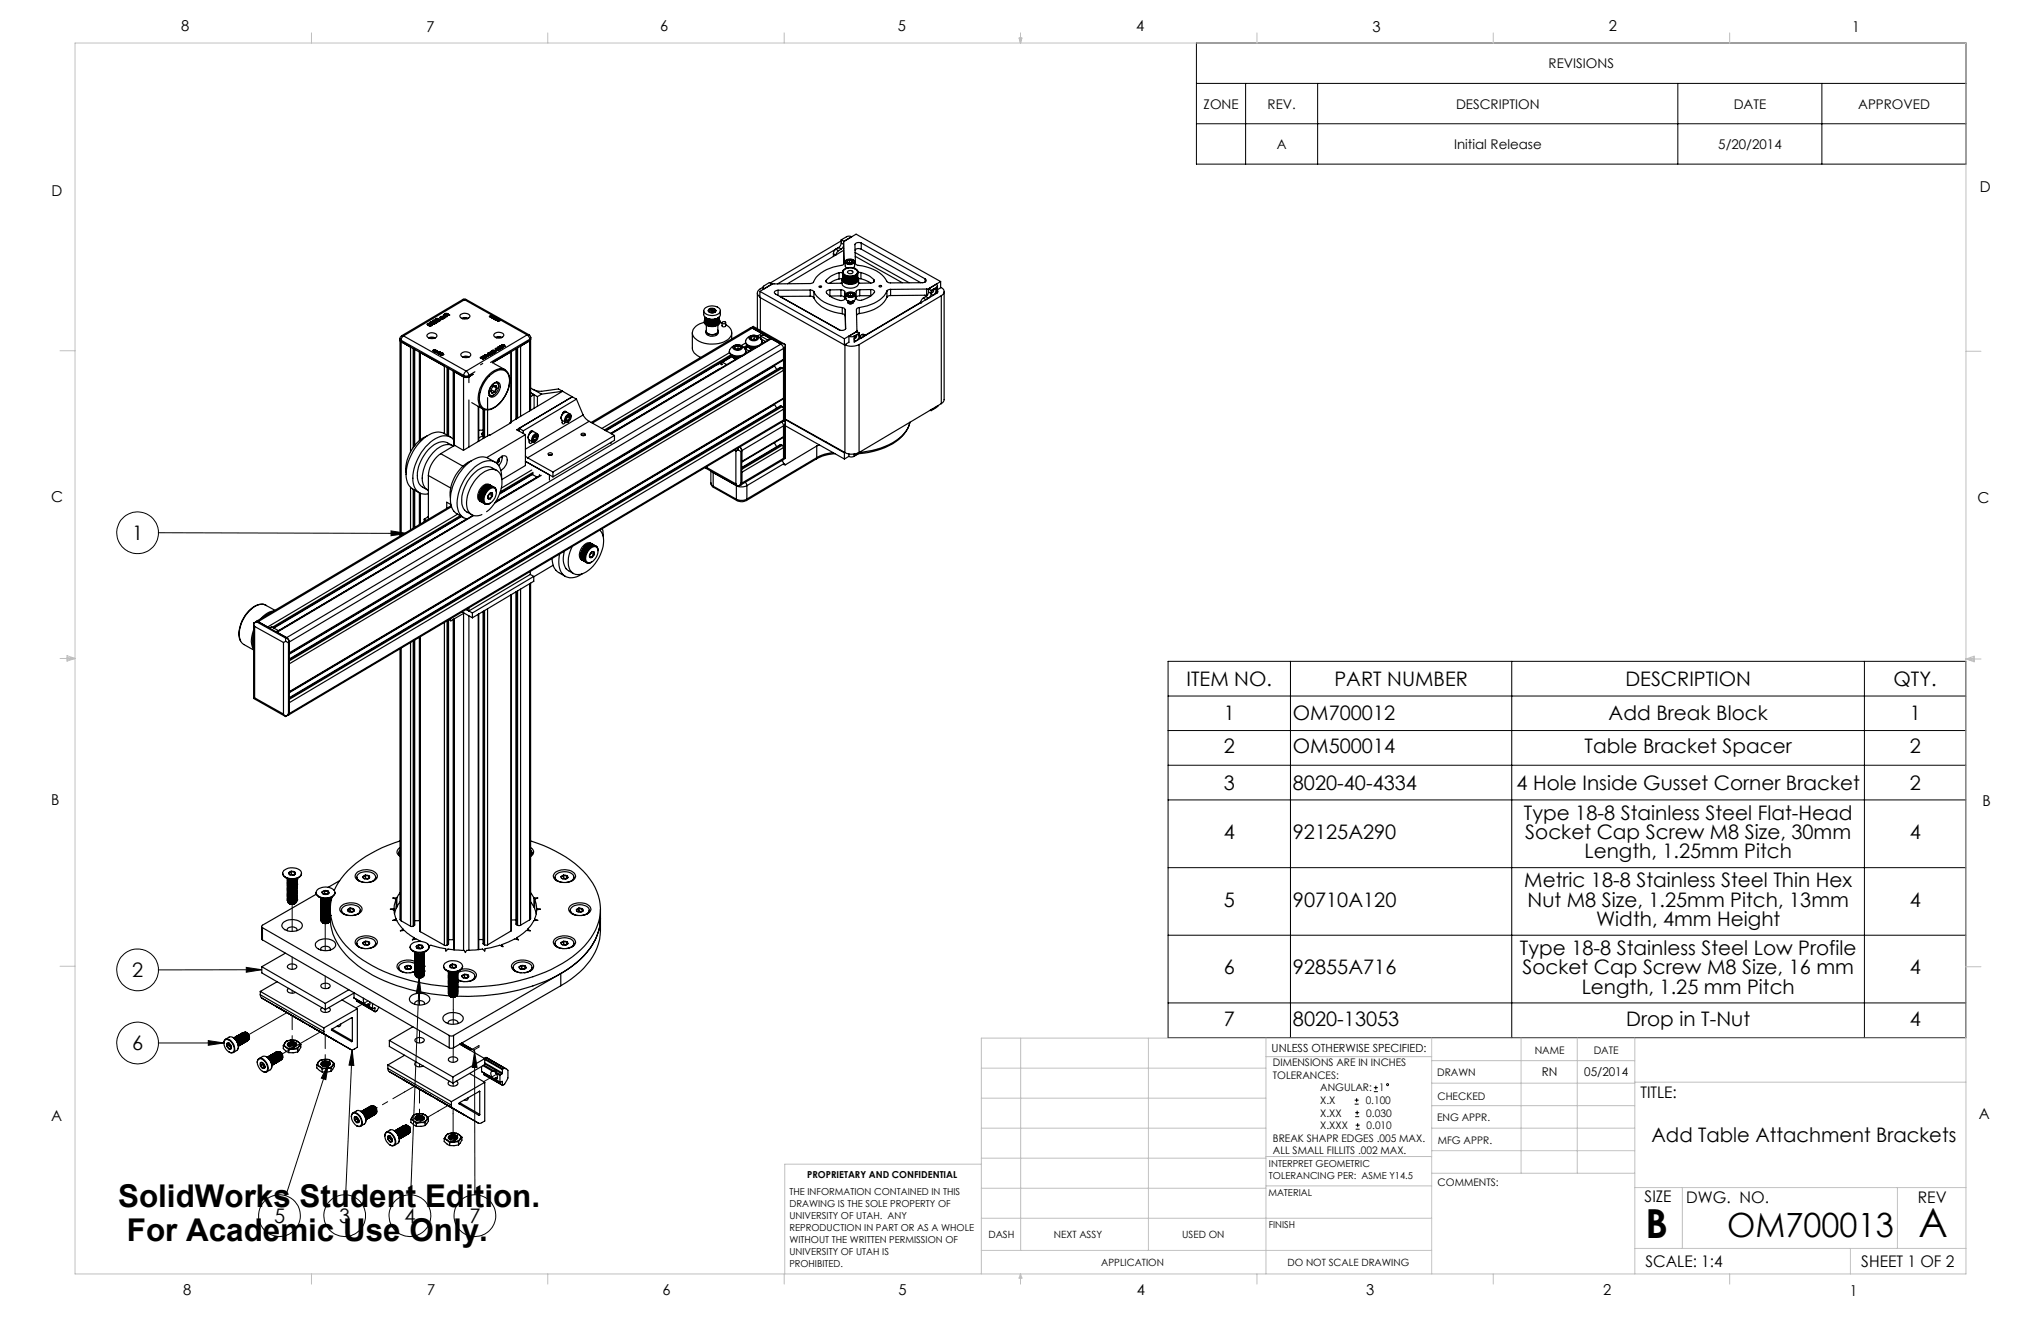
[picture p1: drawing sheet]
<svg xmlns="http://www.w3.org/2000/svg" width="432mm" height="279mm" viewBox="0 0 432 279" stroke-linecap="round" stroke-linejoin="round" font-family="sans-serif">
<defs><g id="words">
<g font-size="8.5">
<text x="348.1" y="261.8">B</text>
<text x="405.9" y="261.6">A</text>
</g>
<text font-size="7.1" x="365.4" y="261.5">OM700013</text>
<g font-size="6.6">
<text x="25" y="255.3">SolidWorks Student Edition.</text>
<text x="26.8" y="262.5">For Academic Use Only.</text>
</g>
<g font-size="4.2">
<text x="28" y="114.2">1</text>
<text x="251" y="145">ITEM NO.</text>
<text x="282.3" y="145">PART NUMBER</text>
<text x="343.9" y="145">DESCRIPTION</text>
<text x="400.6" y="145">QTY.</text>
<text x="258.9" y="152.4">1</text>
<text x="273.5" y="152.4">OM700012</text>
<text x="340.3" y="152.4">Add Break Block</text>
<text x="404" y="152.4">1</text>
<text x="258.9" y="159.3">2</text>
<text x="273.5" y="159.3">OM500014</text>
<text x="335.2" y="159.3">Table Bracket Spacer</text>
<text x="404" y="159.3">2</text>
<text x="258.9" y="167">3</text>
<text x="273.5" y="167">8020-40-4334</text>
<text x="320.8" y="167">4 Hole Inside Gusset Corner Bracket</text>
<text x="404" y="167">2</text>
<text x="322.4" y="173.4">Type 18-8 Stainless Steel Flat-Head</text>
<text x="258.9" y="177.5">4</text>
<text x="273.5" y="177.5">92125A290</text>
<text x="322.7" y="177.5">Socket Cap Screw M8 Size, 30mm</text>
<text x="404" y="177.5">4</text>
<text x="335.2" y="181.6">Length, 1.25mm Pitch</text>
<text x="258.9" y="191.8">5</text>
<text x="273.5" y="191.8">90710A120</text>
<text x="322.5" y="187.7">Metric 18-8 Stainless Steel Thin Hex</text>
<text x="323.2" y="191.8">Nut M8 Size, 1.25mm Pitch, 13mm</text>
<text x="404" y="191.8">4</text>
<text x="337.7" y="195.9">Width, 4mm Height</text>
<text x="321.6" y="202">Type 18-8 Stainless Steel Low Profile</text>
<text x="28" y="206.7">2</text>
<text x="258.9" y="206.1">6</text>
<text x="273.5" y="206.1">92855A716</text>
<text x="322.1" y="206.1">Socket Cap Screw M8 Size, 16 mm</text>
<text x="404" y="206.1">4</text>
<text x="334.6" y="210.2">Length, 1.25 mm Pitch</text>
<text x="258.9" y="216.9">7</text>
<text x="273.5" y="216.9">8020-13053</text>
<text x="344.1" y="216.9">Drop in T-Nut</text>
<text x="404" y="216.9">4</text>
<text x="28" y="222.1">6</text>
<text x="349.4" y="241.5">Add Table Attachment Brackets</text>
<text x="58" y="258.6">5</text>
<text x="71.8" y="258.6">3</text>
<text x="85.6" y="258.6">4</text>
<text x="99.3" y="258.6">7</text>
</g>
<g font-size="3.4">
<text x="347.1" y="232.3">TITLE:</text>
<text x="347.9" y="254.3">SIZE</text>
<text x="356.7" y="254.4">DWG. NO.</text>
<text x="405.7" y="254.5">REV</text>
<text x="348.1" y="267.9">SCALE: 1:4</text>
<text x="393.8" y="267.9">SHEET 1 OF 2</text>
</g>
<g font-size="3.2">
<text x="38.3" y="6.7">8</text>
<text x="90.2" y="6.7">7</text>
<text x="139.7" y="6.5">6</text>
<text x="190" y="6.5">5</text>
<text x="240.4" y="6.5">4</text>
<text x="290.4" y="6.7">3</text>
<text x="340.4" y="6.5">2</text>
<text x="391.9" y="6.7">1</text>
<text x="10.9" y="41.6">D</text>
<text x="418.9" y="40.7">D</text>
<text x="10.9" y="106.3">C</text>
<text x="418.4" y="106.4">C</text>
<text x="10.8" y="170.2">B</text>
<text x="419.4" y="170.6">B</text>
<text x="10.8" y="237.2">A</text>
<text x="418.6" y="236.8">A</text>
<text x="38.8" y="273.8">8</text>
<text x="90.4" y="273.8">7</text>
<text x="140.2" y="273.8">6</text>
<text x="190.1" y="273.9">5</text>
<text x="240.5" y="273.8">4</text>
<text x="289" y="273.9">3</text>
<text x="339.1" y="273.8">2</text>
<text x="391.4" y="274.1">1</text>
</g>
<g font-size="2.8">
<text x="327.6" y="14.4">REVISIONS</text>
<text x="254.6" y="23">ZONE</text>
<text x="268.2" y="23">REV.</text>
<text x="308" y="23">DESCRIPTION</text>
<text x="366.8" y="23">DATE</text>
<text x="393.1" y="23">APPROVED</text>
<text x="270.1" y="31.5">A</text>
<text x="307.6" y="31.5">Initial Release</text>
<text x="363.5" y="31.5">5/20/2014</text>
</g>
<g font-size="2.5">
<text x="326.2" y="227.6">RN</text>
<text x="335.2" y="227.7">05/2014</text>
</g>
<text font-size="2.4" x="269" y="222.4">UNLESS OTHERWISE SPECIFIED:</text>
<g font-size="2.2">
<text x="269.3" y="225.6">DIMENSIONS ARE IN INCHES</text>
<text x="304.1" y="227.7">DRAWN</text>
<text x="324.7" y="222.9">NAME</text>
<text x="337.2" y="222.9">DATE</text>
<text x="269.3" y="228.2">TOLERANCES:</text>
<text x="279.3" y="233.5">X.X</text>
<text x="279.3" y="230.9">ANGULAR:</text>
<text x="288.9" y="233.5">0.100</text>
<text x="291.8" y="230.9">1</text>
<text x="304.1" y="232.6">CHECKED</text>
<text x="279.3" y="236.2">X.XX</text>
<text x="279.3" y="238.8">X.XXX</text>
<text x="289" y="236.2">0.030</text>
<text x="289.1" y="238.8">0.010</text>
<text x="304" y="237.2">ENG APPR.</text>
<text x="269.3" y="241.5">BREAK SHAPR EDGES .005 MAX.</text>
<text x="269.3" y="244.1">ALL SMALL FILLITS .002 MAX.</text>
<text x="304.2" y="241.9">MFG APPR.</text>
<text x="304.1" y="250.9">COMMENTS:</text>
</g>
<g font-size="2.1">
<text x="209.1" y="261.9">DASH</text>
<text x="223" y="261.9">NEXT ASSY</text>
<text x="250.1" y="261.9">USED ON</text>
<text x="233" y="267.8">APPLICATION</text>
<text x="272.4" y="267.8">DO NOT SCALE DRAWING</text>
</g>
<g font-size="2">
<text x="170.8" y="249.2">PROPRIETARY AND CONFIDENTIAL</text>
<text x="268.5" y="246.8">INTERPRET GEOMETRIC</text>
<text x="268.5" y="249.4">TOLERANCING PER: ASME Y14.5</text>
<text x="167" y="252.8">THE INFORMATION CONTAINED IN THIS</text>
<text x="167" y="255.3">DRAWING IS THE SOLE PROPERTY OF</text>
<text x="167" y="257.8">UNIVERSITY OF UTAH. ANY</text>
<text x="268.3" y="252.9">MATERIAL</text>
<text x="167" y="260.3">REPRODUCTION IN PART OR AS A WHOLE</text>
<text x="167" y="262.9">WITHOUT THE WRITTEN PERMISSION OF</text>
<text x="268.4" y="259.7">FINISH</text>
<text x="167" y="265.4">UNIVERSITY OF UTAH IS</text>
<text x="167" y="267.9">PROHIBITED.</text>
</g>
</g></defs>
<g fill="none" stroke="#000" stroke-width=".21">
<path d="M253.1 9.1h162.8v25.6h-162.8zM253.1 17.6h162.8M263.5 17.6v17.1M278.8 17.6v17.1M355 17.6v17.1M385.4 17.6v17.1M253.1 26.2h162.8M33.5 112.7l52.5 .1M82.7 112.3l3.3 .5-3.3 .5zM247.1 139.9h168.8v79.6h-168.8zM273 139.9v79.6M319.8 139.9v79.6"/>
<path d="M394.4 139.9v79.6M247.1 154.5h168.8M247.1 147.2h168.8M247.1 161.9h168.8M247.1 169.2h168.8M247.1 183.5h168.8M247.1 197.8h168.8M52.1 204.6l3.3 .5-3.3 .5zM55.4 205.1h-21.9M88.7 206.8l.4 3.3h-1zM88.7 206.8l-1.8 45.9M247.1 212.1h168.8"/>
<path d="M33.5 220.6h13.9M44.1 220.1l3.3 .5-3.3 .5zM69.5 225l-.6 3.4-.9-.4zM69.5 225l-9 27.9M74.5 222l.4 3.4-1.1-.1zM74.5 222l-1.4 30.7M100.4 222.5l.5 3.3h-1zM100.4 222.5l.1 30.2M286.6 233.5h.8M286.6 232.7h.8M286.7 236.2h.8M286.7 235.3h.8"/>
<path d="M286.8 238.8h.9M286.8 238h.9M287 232.3v.8M287.1 234.9v.9M287.2 237.6v.8M290.7 230.9h.8M290.7 230h.8M291.1 229.6v.9"/>
<circle cx="29.1" cy="112.7" r="4.4"/>
<circle cx="29.1" cy="205.1" r="4.4"/>
<circle cx="29.1" cy="220.6" r="4.4"/>
<circle cx="293.5" cy="229.4" r=".21"/>
<circle cx="59.1" cy="257.1" r="4.4"/>
<circle cx="72.9" cy="257.1" r="4.4"/>
<circle cx="86.7" cy="257.1" r="4.4"/>
<circle cx="100.5" cy="257.1" r="4.4"/>
</g>
<g fill="none" stroke="#c0c0c0" stroke-width=".21">
<path d="M15.9 9.1h400v260.4h-400zM65.9 6.9v2.2M115.9 6.9v2.2M165.9 6.9v2.2M215.6 8h.6l-.3 1.1zM215.7 8l.2 1.1M215.9 6.9v2.2M216 8l-.1 1.1M265.9 6.9v2.2M315.9 6.9v2.2M365.9 6.9v2.2M12.7 74.2h3.2"/>
<path d="M415.9 74.3h3.2M12.7 139.3h3.2M14.2 139.1l1.7 .2M14.2 138.7l1.7 .6-1.7 .5zM15.9 139.3l-1.7 .3M415.9 139.4h3.2M415.9 139.4l1.8-.6v1.2zM415.9 139.4l1.8 .3M417.7 139.2l-1.8 .2M12.7 204.4h3.2M215.9 219.6v44.9M243 219.6v44.9"/>
<path d="M267.8 219.6v49.9M302.9 219.6v49.9M321.8 219.6v28.5M333.7 219.6v28.5M345.9 219.6v49.9M415.9 204.5h3.2M415.9 219.6h-208.3v49.9M207.6 238.6h60.2M207.6 232.3h60.2M207.6 225.9h60.2M267.8 223.5h35.1M302.9 233.9h43"/>
<path d="M302.9 229.1h43M302.9 224.3h43M302.9 238.6h43M345.9 228.9h70M207.6 257.7h95.3M207.6 251.3h60.2M207.6 245h60.2M207.6 246.2h-41.6v23.3M267.8 250.8h35.1M267.8 244.6h35.1M302.9 248.1h43M302.9 243.4h43"/>
<path d="M345.9 251.2h70M355.9 251.2v12.9M401.4 251.2v12.9M65.9 269.5v2.1M115.9 269.5v2.1M165.9 269.5v2.1M207.6 264.5h95.3M215.9 269.5v2.1M215.9 269.5l.3 .8h-.6zM265.9 269.5v2.1M315.9 269.5v2.1M345.9 264.1h70"/>
<path d="M365.9 269.5v2.1M391.5 264.1v5.4"/>
</g>
<path d="M82.7 112.3l3.3 .5-3.3 .5zM100.4 222.5l.5 3.3h-1zM88.7 206.8l.4 3.3h-1zM74.5 222l.4 3.4-1.1-.1zM69.5 225l-.6 3.4-.9-.4zM44.1 220.1l3.3 .5-3.3 .5zM52.1 204.6l3.3 .5-3.3 .5z" fill="#000"/>
<g fill="none" stroke="#000" stroke-width=".25">
<path d="M174.8 59.3a.55 .55 0 0 0 .7 .6h2.6M174.8 59.3v.4M176.3 53.7v.6M176.3 53.7l.5 .2M176.8 52.7l-.3 .4-.2 .6M176.8 52.7l.6 .3M177.4 53l-.4 .4-.1 .5M177.4 52.4l-.6 .3M177.4 52.4l.6 .3M177.4 52.4l-12.9 7.6M177.5 57.7h.7M177.5 57.7a5 5 0 0 0-2.7 1.6"/>
<path d="M177.5 59l-1.3 .4-.7 .5M177.5 59h.7M177.5 57.7v1.3M178 51.4l-.3 .7-.3 .3M178 50.7v.7M178 52.7l-.6 .3M178 50.7l.5 .3M178 50.9l-15.1 9M178 51.4l.5 .3M178.1 59.1v.8M178.3 57.3l-.1 .2a1.45 1.45 0 0 0 2 1.1l1-.3a.7 .7 0 0 0 .3-1M178.3 58.6a.89 .89 0 0 0 0 1 .89 .89 0 0 0 .8 .4 1.89 1.89 0 0 0 2.5-.9l-.2-.5"/>
<path d="M178.3 59.2l.1 .1M178.3 58l.1 1.3M178.4 57.2a2.14 2.14 0 0 1 3.1 .1 1.27 1.27 0 0 1-1.7 1.2 1.07 1.07 0 0 1-1.4-1.3zM178.4 59.3h.1M178.4 58.1l.1 1.4M178.5 52l-.5 .7M178.5 51.3v1.3M178.5 51.3v4.5M178.5 53l-11.9 7M178.5 59.5h.1M178.5 51v.1M178.5 58.2v1.3"/>
<path d="M178.5 51l2.6-1.5 17.9 10M178.6 57.1a2.02 2.02 0 0 1 2.8 .3 1.31 1.31 0 0 1-1.8 1l-.6-.2a.67 .67 0 0 1-.6-.4 .67 .67 0 0 1 .2-.7zM178.6 55.7l-.4 .4a7.5 7.5 0 0 0-6.3 3.7l-.4 .2h-8l-.3 .2M178.6 55.7h.1M178.6 59.5h.1M178.6 58.3l.1 1.4 .1 .1M178.7 51l-.2 .3M178.8 55.4v1l.3 .3M178.8 58.4v1.4M178.9 59.8h.1M178.9 59.8h-.1M178.9 58.4v1.4"/>
<path d="M179 58.5v1.3M179 59.8h.1M179 55a1.06 1.06 0 0 1 1.7 .3 .98 .98 0 0 1-.9 .5 .98 .98 0 0 1-.9-.6zM179.1 58.5v1.4h.1M179.2 54.9a.49 .49 0 0 0-.4 .6 .49 .49 0 0 0 .6 .4 .86 .86 0 0 0 .9 0 .86 .86 0 0 0 .4-.8l-.3-.2M179.2 58.5v1.4M179.3 55.1v.4M179.3 59.9h-.1M179.3 55.5h.1M179.3 58.6v1.3M179.4 59.9h-.1M179.4 59.9h.1"/>
<path d="M179.4 58.6v1.3M179.4 57.3l.7-.1 .3 .2a.56 .56 0 0 1-.5 .5 .56 .56 0 0 1-.6-.4zM179.5 58.6v1.4h.2M179.5 59.9h.1M179.7 55l.6 .1M179.7 55l-.4 .1M179.7 55v.6M179.7 58.6v1.4M179.7 55.6h-.1M179.7 55.6h.2M179.8 59.9l-.1 .1M179.8 59.9l.2 .1"/>
<path d="M179.8 58.6v1.3M179.9 58.6l.1 1.4M180 60h.1M180 58.6v1.4M180.2 58.6v1.4h-.2M180.2 59.9h.1M180.2 50.1l-1-.1-1.2 .7M180.3 55.1v.3M180.3 55.1v.4M180.3 55.4a.78 .78 0 0 1-1 .1M180.3 55.4l-.1 .2M180.4 59.9h.1"/>
<path d="M180.4 59.9h-.2M180.4 58.6v1.3M180.4 59.9v.1M180.4 58.6v1.4M180.7 58.5v1.4l-.3 .1M180.8 59.8h.1M180.8 58.5v1.3M180.8 59.8h-.1M180.8 55.4v.8l-.3 .5M180.9 58.4v1.4M180.9 53.4l11.4 6.4M180.9 54.2l10 5.6"/>
<path d="M181 58.3v1.4l-.1 .1M181 59.6h.1M181 58.3v1.3M181.1 59.6h.1M181.1 58.3v1.3M181.2 58.2v1.4M181.3 58.2l-.1 1.4M181.3 59.3h.1M181.4 59.2v.1M181.4 59.1h.1M181.4 58v1.3M181.6 57.6h.5"/>
<path d="M181.6 58.9h.5M181.6 59.1a1.45 1.45 0 0 1-1.7 1.9 1.59 1.59 0 0 1-1.8-1.1M182.1 57.6a5.2 5.2 0 0 1 2.8 1.6M182.1 58.9l2.1 1M182.1 57.6v1.3M182.2 51.4a.94 .94 0 0 0-1.3 .4l.1 3.9 .2 .3a9.2 9.2 0 0 1 6.1 3l.5 .7 .4 .1h7l.7-.3v-.3l-.2-.2M182.2 52.7l-.9-.1-.4 .3M182.2 51.4l13.5 7.6M182.2 52.7l12.6 7.1M182.2 51.4v1.3M184.9 59.2a.52 .52 0 0 1-.1 .6 .52 .52 0 0 1-.6 .1h-2.6M184.9 59.2v.4"/>
<path d="M195.7 59v.7M199 59.5l-2.4 1.5M199 59.5v1.4l-.7 .4M84.6 71.6v.5l.2 .2M84.6 71.6l.2 .4M84.6 72.1v41.3M84.8 72l13.3 7.4M84.8 72v.3M84.8 72.3l13.3 7.4M85 71l-.3 .3-.1 .3M85 71h.4M85.4 71l-.4 .4-.2 .6"/>
<path d="M85.4 71l13.2 7.5M87.4 73.7v21M87.6 73.8v20.6M87.7 73.9v20.4M88.7 74.4v18.8M88.8 74.5v18.6M88.9 74.6v18.4M90.4 70.8a1.31 1.31 0 0 1 2 .1 1.18 1.18 0 0 1-1.9 .4zM90.4 68.5l.1 .2M90.5 68.7h.3v.2M90.5 68.7h.1M90.6 68.5v.1h.2v-.1"/>
<path d="M90.6 68.5h.2M90.6 68.5h-.1M90.6 68.5h.1M90.7 71.5l.6-.2 .8 .2M90.7 68.8l.1 .1M90.8 68.5h.1M90.8 68.9h.1M90.8 71.5l.5-.1 .6 .1M90.9 68.7v.2l.3-.2M90.9 68.7h.3M90.9 68.7v.1M90.9 68.7h.1"/>
<path d="M90.9 68.6l.4 .1-.1 .2M90.9 68.6a.24 .24 0 0 0-.3-.2 .24 .24 0 0 0-.1 .3M90.9 68.5v.1M91 68.2l.2 .2M91.1 68.1l.2 .3 .5 .1-.2-.3M91.1 68.1l.5 .1M91.1 68.1v.1M91.1 68.1h.1M91.2 68.4l.3 .2 .3-.1M91.2 68.7v.1M91.2 68.7h.1M91.2 68.4h.1"/>
<path d="M91.2 68.4l-.2-.2a.57 .57 0 0 1 .9 .2l-.1 .1M91.2 68.9h-.4M91.2 68.9h.1M91.4 68.7l-.2 .2M91.5 67.9h.1M91.5 67.9a.34 .34 0 0 1 .5-.2 .34 .34 0 0 1 .2 .5l.4-.1M91.6 74.2h.1M91.6 68.2l.2 .2M91.6 68.2h.1M91.6 67.9h.1M91.7 74.2h.1M91.7 67.8l-.1 .1"/>
<path d="M91.7 67.8h.2M91.7 67.8h.1M91.8 74.3h.1M91.8 68.5h.1M91.9 74h.1M91.9 74.3h.1M91.9 74l-.2 .2M91.9 68.4l-.1 .1M91.9 73.9h.1M91.9 74l.2 .1M91.9 73.9l-.3 .3M91.9 67.8l.2 .3"/>
<path d="M91.9 73.9v.1M91.9 67.8h.1M92 74v.1M92 74l-.2 .3M92 74.4h.1M92 74h.1M92.1 74.2h.1M92.1 68.2v.1M92.1 68.2h.1M92.1 68.1h.1M92.1 74.2l-.2 .1M92.1 68.1v.1"/>
<path d="M92.1 68.3h.1M92.1 74.1h.2v.2M92.1 74.1h.1M92.1 67.5l.3 .3M92.2 68.3h.1M92.2 74.2h.1M92.2 74.4l.1 .1M92.2 74.2l-.2 .2M92.3 74.3h.1M92.3 74.3l-.3 .1M92.3 74.5l.2 .1M92.3 74.5h.1"/>
<path d="M92.3 67.5a.48 .48 0 0 0 .7 .2l-.3-.2M92.3 67.5h.4M92.3 67.5h.1M92.3 74.2v.1M92.4 67.8h.6M92.4 74.4l-.1 .1M92.4 74.4l.1 .2M92.4 74.4h.1M92.4 67.8l-.3-.2a.54 .54 0 0 1 .5-.3 .54 .54 0 0 1 .5 .4l-.1 .1M92.4 67.8h.1M92.4 74.4l.2 .1M92.4 74.4h.2z"/>
<path d="M92.5 74.6h.1M92.6 74.6v.1M92.6 74.5h.1M92.6 74.4h.1M92.6 74.7l.1 .1M92.6 74.7h.1M92.6 74.5l.1-.1-.3-.1-.2 .1 .1 .1M92.6 68.1h.1M92.6 68.1l-.4 .2M92.6 68v.1M92.7 74.4l-.1 .1M92.7 74.6l-.1 .1"/>
<path d="M92.7 74.6v.1M92.7 74.7h.1M92.7 74.8h.1M92.7 74.6h.1M92.7 74.7v.1M92.7 67.5l.3 .2M92.7 67.5h.1M92.8 74.5h.1M92.8 74.8h.1M92.8 74.5l-.2 .2M92.8 74.5h.2M92.9 74.5l.1 .1"/>
<path d="M92.9 74.5h.1M92.9 74.5l-.2 .1M93 74.6h.1M93 67.8h.1M93 74.5h.1M93 74.5h-.1M93 74.7h.2M93 74.7h.1M93 74.7l-.2 .1M93.1 75h.1M93.1 67.7l-.1 .1M93.1 74.6h.1"/>
<path d="M93.1 74.6l-.3 .2M93.1 67.1h.1M93.1 74.6l.1 .1M93.1 67.1l.5 .3M93.2 74.7h.1M93.2 75l.1 .1M93.2 67.5l.1 .1M93.3 67l.3-.1 .4 .3M93.3 67.6h.1M93.3 67.1h-.2M93.3 75.1h.2M93.3 75.1h.1"/>
<path d="M93.4 74.8h.1M93.4 67l-.1 .2 .4 .2M93.4 67l.3 .1M93.4 74.8l-.3 .2M93.4 67h.1M93.4 75l.1 .1M93.4 67.5v.1M93.4 75h.1M93.4 67.6h.1M93.4 75h-.1M93.4 74.7h.1M93.5 74.7h.1"/>
<path d="M93.5 75.1h.1M93.6 74.9l-.2 .1M93.6 74.9l.1 .1M93.6 67.4h.1M93.6 74.9h.1M93.7 75h.1M93.7 67.4h.1M93.7 67.1h.1M93.7 67.1l.2 .1M93.7 75a.2 .2 0 0 0-.2-.1 .2 .2 0 0 0-.2 .2M93.8 66.7l.1 .3M93.9 67h.6"/>
<path d="M93.9 67h.1M93.9 67.2h.1M93.9 66.7h.4l-.3 .2zM93.9 66.7h.1M93.9 66.7v.1M94 67.2h.1M94 77.4v14.3M94.2 66.4h.1M94.2 66.4v.1M94.2 66.5h.1M94.3 66.5h.1M94.4 66.7l-.3 .2 .2 .1 .2-.2v.2"/>
<path d="M94.4 66.6v.1M94.4 66.6h-.5l-.1 .2 .1 .2M94.4 66.6h.1M94.4 66.7h.1M94.4 66.5h.1M94.4 66.5h-.1M94.4 66.5l.3 .1M94.5 67h.1M94.6 66.3h.1M94.6 66.3l-.2 .1 .4 .2 .2-.1v.1M94.6 66.3l-.4 .1M94.6 77.8v14.2"/>
<path d="M94.7 66.6h.3M94.7 66.6h.1M94.8 77.9v14.2M94.9 77.9v14.3M95 66.6h.1M95.9 78.5v14.4M96 78.5v15.8M97.5 66.5a1.47 1.47 0 0 1 1.9 .3 1.18 1.18 0 0 1-1.9 .4 .44 .44 0 0 1 0-.7zM97.5 74.8a1.31 1.31 0 0 1 2.1 .2 1.16 1.16 0 0 1-1.1 .7 1.16 1.16 0 0 1-1-.7zM97.6 67.3l.7-.1 .8 .1M97.8 67.4l.5-.1 .6 .1M97.9 75.5l.6-.2 .7 .2"/>
<path d="M97.9 63.4l.2-.1 .5 .1M97.9 63.4h.4M97.9 63.4l-12.9 7.6M98 75.6l.5-.1 .6 .1M98.1 79.7l-2-1.1v15.7M98.1 79.7v15.5M98.1 79.4l.4 .2 .7-.2M98.1 79.7l.3 .1 .8-.1M98.1 79.4v.3M98.3 63.4l-12.9 7.6M98.3 63.4l13.2 7.4M98.6 78.5l.4 .4 .2 .5"/>
<path d="M98.6 78.5l-.4 .4-.1 .5M98.6 63.4h-.3M98.6 63.4l13.3 7.4M99.2 79.4v.3M99.2 79.7l-.4 .1-.7-.1M99.2 79.7l.9-.5-.9 .5M99.2 79.7v1.2M100.5 78.6l-1.3 .8M101.6 75.7h.1M101.6 75.7v-.1a.28 .28 0 0 1 .4-.1 .28 .28 0 0 1 .1 .4l.3-.1M101.7 75.7h.1M101.8 75.6l-.1 .1"/>
<path d="M101.8 75.6h.2M101.8 75.6h.1M102 75.6l.1 .2M102 75.6h.1M102.1 75.9v.1M102.1 75.9h.1M102.1 75.8h.1M102.1 75.8v.1M102.1 76h.1M102.1 75.4l.2 .2M102.1 76.9l-.4 .3M102.3 75.3l-.1 .1"/>
<path d="M102.3 75.3v.2l.3-.1 .2 .1-.1 .1M102.3 75.3h.1M102.3 75.6h.4M102.3 75.6h.1M102.4 75.2l-.1 .1M102.4 75.2h.1M102.4 75.2l-.3 .2 .2 .2M102.4 75.8h.1M102.4 75.5l.3 .1M102.4 75.5h.3M102.4 75.5h.1M102.4 75.8l-.3 .2"/>
<path d="M102.5 75.1l.2 .2M102.7 75.5v.1M102.7 75.5h.1M102.7 75.1l.1 .2 .3 .1M102.7 75.1h.3M102.7 75.1h-.1M102.7 75.1h.1M102.7 75.3l.5 .1M102.7 75.3l-.2-.2 .3-.1 .4 .2v.2M102.7 75.3h.1M102.7 75.6h.1M102.8 75.5l-.1 .1"/>
<path d="M103 75.1l.1 .3M103 75.1l.2 .2M103 75.1h.1M103.2 75.4h.1M103.2 75.1h.1M103.2 74.8h.1M103.2 75.2v.2M103.2 74.8v-.1a.28 .28 0 0 1 .4-.1 .28 .28 0 0 1 .1 .4l.3-.2M103.3 79.8a3.6 3.6 0 0 1 3.3-1.5 2.65 2.65 0 0 1 1.1 3.2 6.5 6.5 0 0 1-4.2 5.1 1.78 1.78 0 0 1-2.1-1.9 7.2 7.2 0 0 1 1.9-4.9zM103.3 74.7v.1M103.3 74.7h.2M103.3 74.7h.1"/>
<path d="M103.4 75h.1M103.4 75l-.2 .1M103.5 74.7l.1 .2M103.5 74.7h.1M103.6 67h.1M103.6 75h.1M103.6 74.9h.1M103.6 74.9v.1M103.7 75h.1M103.8 67v.1M103.8 74.4l.5 .1M103.8 74.4h.1"/>
<path d="M103.8 74.4l.1 .3M103.8 67.1h.1M103.8 66.8l.2 .1M103.8 66.8h.1M103.8 74.4l.3 .2-.1 .1zM103.8 66.8l-.2 .2M103.9 66.7h.1M103.9 66.7l-.3 .3M103.9 74.7h.1M103.9 66.7v.1M103.9 66.8l.2 .1M103.9 66.8h.1"/>
<path d="M104 66.9l-.2 .1M104 66.9h.1M104 74.9h.1M104 67.2h.1M104 74.7h.1M104 74.9l-.3 .1M104 67h.2M104 67h.1M104 67l-.2 .1M104.1 74.2v.1M104.1 66.9h.1v.2M104.1 66.9h.1"/>
<path d="M104.1 74.3l.3 .2M104.1 74.3h.1M104.2 67.2v.1M104.2 67h.1M104.2 67l-.2 .2M104.2 74.6h.1M104.2 74.2l.2 .1v-.1M104.2 74.2h.2M104.2 74.2h.1M104.2 67.1h.1M104.2 74.6l-.2 .1M104.2 74.6l.1 .1"/>
<path d="M104.2 67.1l-.2 .1M104.2 67.3l.2 .1M104.2 67.3h.1M104.3 74.5l.1 .1M104.3 67l-.1 .1M104.3 67.2l.1 .2M104.3 67.2v.1M104.3 74.7h.1M104.3 67.2h.1M104.3 67.2l.2 .1M104.4 74.6l-.1 .1M104.4 74.5h.1"/>
<path d="M104.4 74.4v.1M104.4 74.6h.1M104.4 67.2h.2zM104.4 74.5h-.1M104.4 74.2h.1M104.4 67.4h.1M104.5 74.3v.1l.2-.1M104.5 74.3h.2M104.5 74.3h.1M104.5 76.9l2.3 1.3M104.5 74.3v.1M104.5 74.2h.1"/>
<path d="M104.5 74.2l.3 .1-.1 .1M104.5 74.2l-.3-.1-.1 .1v.1M104.5 67.3h.1M104.6 67.5h.1M104.6 67.3h.1M104.6 67.2h.1M104.6 67.3v-.2a.21 .21 0 0 0-.3 0 .21 .21 0 0 0-.1 .2M104.6 67.2v.1M104.7 70.5a1.41 1.41 0 0 1 1.9 .3 1.16 1.16 0 0 1-1.1 .7 1.16 1.16 0 0 1-1-.6zM104.7 67.5h.1M104.7 74.3v.1M104.7 74.3h.1"/>
<path d="M104.7 74.4l-.3 .1M104.7 67.3h.1M104.7 74.4h.1M104.7 67.3l-.1 .2M104.7 67.3h.3M104.8 67.6h.1M104.8 74.2h.1M104.8 73.8v.1M104.8 74.3l-.1 .1M104.8 71.4l.7-.2 .7 .2M104.8 73.9l.3 .1M104.8 73.9h.1"/>
<path d="M104.8 67.3h.1M104.8 67.3l-.1 .2M104.8 67.3l.1 .1M104.9 67.3l.1 .1M104.9 67.4h.1M104.9 74h.1M104.9 73.7l.1 .2 .1-.2M104.9 73.7h.2M104.9 73.7v.1M104.9 73.7h.1M104.9 67.2h.1M104.9 74l-.1 .2"/>
<path d="M105 74v.1M105 67.2v.1M105 67.3h.1M105 74.1h.1M105 71.4l.5-.1 .5 .1M105 74.1l-.2 .1M105 67.5h.2M105 67.8h.1M105 67.5h.1M105 67.5l-.2 .1M105.1 74h.1M105.1 67.4h.1"/>
<path d="M105.1 67.5h.1M105.1 67.4l-.3 .2M105.1 67.4v.1M105.1 74h.3M105.1 73.7h.1M105.2 73.9v.1M105.2 73.9h.2M105.2 73.9l-.1 .1M105.2 73.9h.1M105.2 67.5h.1M105.2 73.8h.1M105.2 73.8l.3 .1-.1 .1"/>
<path d="M105.2 73.8l-.3-.1-.1 .2M105.2 73.5l.2 .2M105.2 67.8l.1 .1M105.3 67.9h.1M105.3 73.5l.5 .2-.1-.1M105.3 73.5l.4 .1M105.3 73.5v.1M105.3 73.5h.1M105.4 67.5h.1M105.4 67.6h.1M105.4 67.8h-.1M105.4 73.9l-.2 .1"/>
<path d="M105.4 73.9h.1M105.4 67.8l.1 .1M105.4 67.8h.1M105.4 67.6l-.4 .2M105.4 67.6l-.3 .2M105.4 73.7l.5 .1M105.4 74h.1M105.4 73.7l-.2-.1a.41 .41 0 0 1 .7 .1v.1M105.4 73.7h.1M105.4 67.9h.1M105.5 67.5h.1M105.5 67.9h-.1"/>
<path d="M105.5 73.9l-.1 .1M105.6 67.7l-.2 .1M105.6 67.7v.1M105.6 67.7h.1M105.6 67.8h.1M105.6 73.3h.1M105.7 73.3h.1M105.7 73.3l.1-.1 .2 .1M105.7 67.8l-.2-.1-.2 .2M105.7 67.8h.1M105.7 73.6l.1 .1M105.7 73.6h.1"/>
<path d="M105.8 73.2l-.1 .1M105.8 73.2h.1M105.9 73.4h.1M105.9 73.8h.1M105.9 73.7v.1M105.9 73.2l.1 .1M105.9 73.2v.2M105.9 73.2h.1M106 73.4h.1M106 73.6h.1M106 73.3h.3v.2M106 73.3h.1"/>
<path d="M106.1 73l.2 .2M106.1 73.3h-.1M106.2 73.4h-.2M106.2 73.4h.1M106.2 73.4l-.2 .2M106.2 73l.1 .2h.4l-.1-.2M106.2 73h.4M106.2 73h.1M106.3 73.2l.4 .1M106.3 73.5l-.3 .1M106.3 73.5h.1M106.3 73.2h.1"/>
<path d="M106.3 73.2l-.2-.2 .3-.1 .4 .2-.1 .2M106.4 73.4l-.1 .1M106.6 73l.1 .2M106.6 73h.1M106.7 73.3h.1M106.8 73.1l-.1 .2M107.5 79a1.93 1.93 0 0 0-2.9-.6 7.2 7.2 0 0 0-3.4 6.5 1.81 1.81 0 0 0 2 1.8M107.6 79a6.4 6.4 0 0 1-2.5 6.9l-.9 .5-1 .3M108.2 74.4v14.8M109.2 73.8v14.8M109.3 73.7v14.9M109.5 73.6v14.8"/>
<path d="M110.1 73.2v14.9M111.5 70.8l.4 .4 .2 .6M111.5 70.8l-12.9 7.7M111.9 70.8l.4 .6M111.9 70.8h-.4M112 72.1v14.8M112.1 71.8v.3M112.1 72.1l-7.9 4.6 3.9-2.3v14.9M112.1 71.8l-8.3 4.9M112.3 71.9v14.9M112.3 71.4l-.2 .7M112.3 71.4l-.2 .4"/>
<path d="M146.5 70.4v3.2a2.32 2.32 0 0 0 1.8 2M148.9 65.7a1.47 1.47 0 0 0 1.8 1.9 1.45 1.45 0 0 0 1.7-1.9M149 68.2a2.59 2.59 0 0 0-2.5 2.5 4.2 4.2 0 0 0 4.3 2.1 4.3 4.3 0 0 0 3.9-1.9 1.85 1.85 0 0 0-1.1-2.2M149 68.2a2.01 2.01 0 0 0 3.3 0M149 65.3a2.35 2.35 0 0 1 3.4 .2 1.3 1.3 0 0 1-1.7 1.2 1.35 1.35 0 0 1-1.8-1.2zM149.1 67.9v.3M149.1 67v1.2M149.1 67.6v.1a.81 .81 0 0 0 .7 1.2 2.19 2.19 0 0 0 2.5-.6l-.1-.6M149.1 68.2l.1 .1M149.1 68.2h.1M149.2 68.3l.1 .1M149.2 67.1v1.2"/>
<path d="M149.3 68.4l.1 .2M149.3 68.4h.1M149.3 67.2v1.2M149.4 70.1a1.14 1.14 0 0 0 1.6 1l.8-.4 .1-.6M149.4 67.3v1.3M149.4 68.6l.2 .1M149.4 68.4h.1M149.4 68.8v1.3a1.4 1.4 0 0 0 2.5 0v-1.3M149.4 69.8v.1a1.1 1.1 0 0 0 1.6 .9l.8-.4 .1-.3v-.3M149.6 68.7l.2 .1M149.6 67.3v1.4M149.7 68.6h.1"/>
<path d="M149.7 68.6l-.1 .1M149.7 67.4v1.2M149.7 68.6l.1 .1M149.8 68.8h.2M149.8 67.5v1.3M149.9 65.8v-.1a.88 .88 0 0 0 .8 .5 .88 .88 0 0 0 .7-.5v.1M150 65.4l-.1 .2a.81 .81 0 0 0 1.2 .5M150 68.8l.2 .1M150 67.5v1.3M150.1 68.8h.1M150.1 68.8h-.1M150.1 67.5v1.3"/>
<path d="M150.1 65.4a.52 .52 0 0 0 .3 .5 .52 .52 0 0 0 .5-.1M150.1 65.4h-.1M150.1 65.4l.8 .4M150.2 65.3l-.2 .1M150.2 65.3l1.1 .6M150.2 68.9h.3M150.2 68.8h.1M150.2 67.5v1.4M150.4 65.2a.49 .49 0 0 1 .5 0 .49 .49 0 0 1 .3 .5M150.4 65.2l-.2 .1M150.4 65.2l.8 .5M150.5 68.9h.2"/>
<path d="M150.5 67.6v1.3M150.5 68.8v.1M150.5 68.8h.2M150.5 67.6v1.2M150.7 68.8h.1M150.7 67.6v1.2M150.7 68.8v.1M150.7 67.6v1.3M150.9 65.8l.2 .3M151 68.9h-.3M151 67.6v1.3M151 68.8h.1"/>
<path d="M151 67.6v1.2M151.1 65.3l.1 .1a.33 .33 0 0 1 .2 .2 .33 .33 0 0 1-.1 .3M151.1 68.8h.1M151.1 67.5v1.3M151.2 68.8h.1M151.2 65.7l.1 .2M151.2 67.5v1.3M151.2 68.8l-.2 .1M151.3 65.9l-.2 .2M151.4 68.8h-.2M151.4 67.5v1.3M151.5 68.7h.1"/>
<path d="M151.5 68.7h-.1M151.5 67.4v1.3M151.6 68.7h.1M151.6 68.7l-.2 .1M151.6 67.4v1.3M151.8 68.6l-.2 .1M151.8 67.3v1.3M151.8 68.5h.1M151.9 67.3v1.2M151.9 68.5h.1M151.9 77v.2M152 68.5l-.2 .1"/>
<path d="M152 67.2v1.3M152 68.4v.1M152 67.2v1.2M152 68.2h.2M152.2 68.2l-.2 .2M152.2 67.9v.3M152.2 67.9h.1M152.2 67v1.2M152.2 76.9l.4 .2M152.3 68.2l.5 .1v.6a.43 .43 0 0 0 .3 .2 .43 .43 0 0 0 .4-.2v-.6M152.7 77l-.1 .1M152.8 68.2a.36 .36 0 0 1 .4-.2 .36 .36 0 0 1 .2 .4h-.5z"/>
<path d="M152.8 76.6l-.1 .4M152.8 76.6l.9 .5M154.3 74.3a1.39 1.39 0 0 0 1.8 1.1 1.37 1.37 0 0 0 1.7-1.1M154.3 74.6l-27 16M154.7 75l-26.8 15.9M154.8 73.4a1.74 1.74 0 0 1 1.8-.4 1.74 1.74 0 0 1 1.2 1.5 2.31 2.31 0 0 1-3.5 0v-.5zM154.8 70.4v1.3M154.9 75.2l-26.8 15.9M155 75.2l-26.8 15.9M155 75.2a.79 .79 0 0 0 1.2 .5M155 75.2l-2.2 1.4M155.1 75.3l.1 .4 .6 .2"/>
<path d="M155.1 75.5l.2 .3 .4 .2M155.1 75.2a.73 .73 0 0 0 1 .5M155.1 75.3l.1 .4 .5 .3M155.1 75.3l-2.3 1.3M155.3 75.4l.4 .3M155.3 73.1a1.26 1.26 0 0 1 1.8 .4 1.14 1.14 0 0 1-2.1-.1zM155.4 73.7a1.05 1.05 0 0 0 1.2 .1M155.4 73.7l.2 .1M155.5 73.3l-.1 .4M155.5 73.3v.5M156.1 73.1l.6 .3M156.1 73.1l-.6 .2"/>
<path d="M156.1 73.7l-.5 .2M156.1 73.7l.4 .2M156.1 73.1v.6M156.6 73.8h-.1M156.7 73.4l.1 .2-.2 .2M156.7 73.4l-.1 .4M156.7 75.4l-27.5 16.3 23.2-13.8M157.6 73.8l.9 .5M157.7 72.2a1.16 1.16 0 0 0 1.4 1.2 1.64 1.64 0 0 0 2.1-1.2M157.7 72.6l-.9 .5M158.1 73l-.8 .4M158.2 71.4a1.74 1.74 0 0 1 1.8-.4 1.74 1.74 0 0 1 1.2 1.5 2.24 2.24 0 0 1-3.4 0v-.5z"/>
<path d="M158.3 73.1l-.8 .5M158.4 73.2l-.8 .5M158.5 73.2l-.9 .6M158.5 73.3a.59 .59 0 0 0 .7 .6M158.5 73.5l.2 .3 .4 .1M158.5 73.2v.4l.6 .3M158.5 71.3a1.27 1.27 0 0 1 2 .2 1.11 1.11 0 0 1-1 .6 1.11 1.11 0 0 1-1-.7zM158.7 73.3l.4 .4M158.8 71.6a1.07 1.07 0 0 0 1.2 .2M158.8 71.6l.2 .2 .6-.1M158.9 71.2l-.1 .4M158.9 71.2v.6"/>
<path d="M159.2 69.4h-.4l-33.7 20M159.2 69.4l6 3.4M159.2 69.4l-33.9 20.1M159.3 69l.1 .3M159.3 69l6.8 3.8M159.3 69l-.4 .3M159.4 69.3l5.9 3.3M159.4 69.3l-.2 .1M159.6 71.1l.5 .2M159.6 71.1l-.7 .1M159.6 71.7l.2 .1M159.6 71.1v.6"/>
<path d="M159.6 73.7a1.03 1.03 0 0 1-1.1-.5 .78 .78 0 0 0 1 .5M160 71.8h-.1M160.1 71.3l.1 .2-.2 .3M160.1 71.3l-.1 .5M160.2 73.3l-2.5 1.5M160.2 62v7.5M160.8 61.6l17.8 10M160.8 61.6v1.3l17.8 10.1M160.9 63v6.9M160.9 71.6h.1M160.9 71.1l.1 .6 1 .5M160.9 71.1l.6-.3 1.4 .8"/>
<path d="M160.9 71.1l1.5 .8M160.9 71.3l-.1 .1M161 71.7h.1M161 71.7v.1M161.1 72.8l1.9-1.2h.2l-33.9 20.2M161.4 61.2v-.5a1.33 1.33 0 0 0-1.1 1.5l.5 .6M161.4 70.8l-.2-.3-1 .6M162.4 71.9v.1M162.9 71.6v.1M162.9 71.6l-.5 .3M163.3 60.1l-.5-.3-1.1 .6a.33 .33 0 0 0-.3 .3 .33 .33 0 0 0 .3 .4M163.3 60.1l-2.5 1.5"/>
<path d="M163.3 60.1h.1M163.8 77.3l.1 .1M163.9 77.4l-102.7 61M163.9 77.4l.4 .8M164.6 61.4l-.7 .3v.4l13.8 7.7M164.6 61.4v1.1M165.2 72.8l.4 .4 .2 .5M165.2 72.8l-104.6 62.1M165.3 77.8l-.2-.1-103.9 61.7M165.3 77.8l.2 .1M165.3 77.8l-104.1 61.7M165.3 72.6l.9 .3-.3 .8"/>
<path d="M165.3 72.6l-.2 .1M165.5 77.9l.3 .4-104.6 62.1M165.5 77.9l-104.3 61.9M165.8 76l-104.6 62.1M165.8 76l-.1 .2-104.5 62.1M165.8 73.7v2.3M165.8 76.1v10.4M165.8 73.7l-104.6 62.1M165.9 73.7l-.1 .1M165.9 73.7v14.9M166.2 73v15.8l12.4 7M171.4 61.3l.4 .1 .4 .3"/>
<path d="M171.4 62.7h.5l.3 .3M171.4 61.3l-6.8 .1M171.4 62.7h-6.4M171.4 61.3v1.4M172.2 61.7a7.2 7.2 0 0 0 6 3.4M172.2 63a7.4 7.4 0 0 0 6 3.4M172.2 61.7v1.3M173.3 60.6a.25 .25 0 0 1 .3-.1 .25 .25 0 0 1 .1 .2l-.3 .1zM175.6 61.3a.52 .52 0 0 0-.6 .1 .52 .52 0 0 0-.1 .6 4.5 4.5 0 0 0 3.5 1.5l.4-.4M175.6 61.3v1.3h2.3M177.9 61.3a.76 .76 0 0 1 .8 .4M177.9 62.6a.76 .76 0 0 1 .8 .4"/>
<path d="M177.9 61.3h-2.3M177.9 61.3v1.3M178.2 65.1l.4 .1 .2 .3M178.2 66.4l.5 .2 .1 .2M178.2 65.1v1.3M178.6 71.6v1.4M178.7 61.7l.1 1.4M178.7 61.7v1.5M178.8 63.1h.1M178.8 72.9a3.4 3.4 0 0 0 3 0M178.8 72.9h.1M178.8 72.9v22.8"/>
<path d="M178.8 65.5v1.3M178.8 66.8l.1 2.8M178.8 65.5l.1 3.9M178.9 69.4a.94 .94 0 0 1-1.3 .4M178.9 69.4v.1M179 62.3v1l.6 .4M179.2 62a1.15 1.15 0 0 1 1.7 .3 1.08 1.08 0 0 1-1.8 0zM179.3 63.6h.1M179.3 63.6l.3 .1M179.4 63.8h.1M179.4 61.9l-.2 .1a.5 .5 0 0 0-.2 .6 .5 .5 0 0 0 .6 .3h.8a.51 .51 0 0 0 .5-.5 .51 .51 0 0 0-.3-.5M179.4 63.6l.6 .3 .5-.2a.7 .7 0 0 1-1.1-.1z"/>
<path d="M179.5 62.1v.3M179.5 62.4l.1 .1M179.6 71.1v1.3l-1 .6M179.9 61.9l.5 .2M179.9 61.9l-.4 .2M179.9 62.5l-.1 .1M179.9 62.5l.2 .1M179.9 61.9v.6M180.4 62.1l.1 .3M180.4 62.1v.3M180.5 62.4a.84 .84 0 0 1-1 0M180.5 62.4l-.2 .1"/>
<path d="M180.6 63.7a.65 .65 0 0 1-.6 .5 .65 .65 0 0 1-.6-.3 .7 .7 0 0 0 1.2 0M180.6 63.7a.72 .72 0 0 1-1.2 .1M180.6 63.7h.1M180.7 63.6l-.5 .2-.6-.1M180.7 71.1l-.4 .1-.7-.1M180.7 71.1v1.3M181 62.3l-.2 1.2-.7 .3-.5-.1M181.1 71l.3-.2a.71 .71 0 0 1 .3 .8 .71 .71 0 0 1-.7 .5 .66 .66 0 0 1 .1-1.1zM181.1 70.2h.1M181.1 70.2l-2.5 1.4M181.1 70.9a.4 .4 0 0 1 0 .5 .4 .4 0 0 1-.3 .2M181.3 69.9l-.2 .3"/>
<path d="M181.3 69.9v.3M181.8 72.9v22.8M181.8 65.1l-.4 .1-.2 .3 .1 4.4M181.8 66.3l-.6 .3M181.8 65.1v1.2M181.8 71.1a.32 .32 0 0 0 .2 .3 .32 .32 0 0 0 .4 0M181.8 70.4l-.5-.3-1.7 1M181.8 70.4l-1.1 .7M181.8 70.4v.7M181.8 71.1l.6 .3M181.9 62.5l-.8 .4M181.9 62.5h2.4"/>
<path d="M181.9 61.3v1.2M182.4 70.8l.3-.1 .5 .2M182.4 70.8l.5 .3-.5 .3M182.4 70.8l-.6 .3M184.2 61.2a.55 .55 0 0 1 .8 .7 4.4 4.4 0 0 1-3.5 1.6l-.3-.3-.1-1.5a.6 .6 0 0 1 .8-.4M184.2 61.2l-2.3 .1M184.2 61.2v1.3M186 60.4l.5 .1a.23 .23 0 0 1-.3 .2 .23 .23 0 0 1-.2-.3zM187.6 61.6a6.3 6.3 0 0 1-5 3.3l-.8 .2M187.6 62.9a7.1 7.1 0 0 1-5.8 3.4M187.6 61.6v1.3M188.4 61.2l-.6 .1-.2 .3"/>
<path d="M188.4 62.5h-.4l-.4 .4M188.4 61.2v1.3M194.8 64h.1M194.8 64l-11.7 6.9M195.3 63l-.4 .5-.1 .5M195.3 63l.6 .4 .6-.4M195.6 62.4l.4 .3M195.9 62.7l-.6 .3M195.9 62.7l.6 .3M196 62.4h.2M196 61.1l-7.6 .1M196 62.4l-7.6 .1"/>
<path d="M196 61.1v1.3M196.4 61.7l-.1 .6-.4 .4M196.4 61.1l.6 .3M196.4 61.1v.6M196.4 61.7l.6 .4M196.6 61l-.6 .1M196.6 61h.1M197 62.1l-.2 .5-.3 .4M197 61.4v.7M197.4 61.3l.5-.2a.8 .8 0 0 1-.7 1.2l-.1-.6zM197.4 61.2a.39 .39 0 0 1 .1 .5 .39 .39 0 0 1-.4 .2M198.1 60.8a.36 .36 0 0 0 .2-.4 .36 .36 0 0 0-.2-.3l-1.7 1"/>
<path d="M198.1 60.8l-1.1 .6M198.1 60.8v1.3M198.3 61.5l.1 .2-.2 .3-17.4 10.3M198.3 60.4v1.5M199 60.7a.94 .94 0 0 1 .7 .9 .94 .94 0 0 1-.6 .9M199.1 62.5l-17.3 10.4M199.1 62.5v22.9M199.7 61.7v22.8l-.1 .4-.5 .5M86.9 95.6v-22.2l-2-1.1v40.9M90.3 92.2a7.9 7.9 0 0 0-4.4 7.9M93.2 96a6.1 6.1 0 0 0-2.6 4.6M93.2 96l4.7 2.6"/>
<path d="M95.4 92.5a4.6 4.6 0 0 0-2.6-1.1 6.8 6.8 0 0 0-5.1 3.5 8.8 8.8 0 0 0-1.5 7.1l.2 .5a4.7 4.7 0 0 0 2.3 1.7M95.7 94.2a3.2 3.2 0 0 0-4.7 .6 7.9 7.9 0 0 0-2.6 6.8 2.83 2.83 0 0 0 2.1 2M95.9 94.4a2.95 2.95 0 0 0-3.4 .5 8.1 8.1 0 0 0-3 7.3l.3 .8 .8 .7M96 93a2.82 2.82 0 0 0-3.8-.3 10.6 10.6 0 0 0-4.9 9 2.62 2.62 0 0 0 3.3 2.7M99.2 84.6v9.9M99.7 97.5a7.9 7.9 0 0 0-4.4 7.8M99.8 85.2l2.3 1.3M101.2 85.9v7.5M101.3 91h.9M101.3 86v7.3M101.9 91.7v.1M101.9 91.8l.3 .3"/>
<path d="M102.2 86.5v5.4M102.2 91.5l-.3 .2M102.2 92.1l-.9 .5M102.2 92.1v.6M102.3 86.6v6.1M102.5 86.6v6M103.2 84.1v8.1M103.5 83.6l.1 .1M103.9 82.7l.2 .4M103.9 82.4l.8 .5M104.2 81.4l.3-.2a.64 .64 0 0 1 .8-.1 .64 .64 0 0 1 .2 .8 1.94 1.94 0 0 1-1.6 1.8 1.3 1.3 0 0 1 .1-2.1zM104.4 81.7l.7 .4"/>
<path d="M104.5 83.5l-.6 .2-.4-.1M104.5 81.1a.86 .86 0 0 1 1.2-.1 .86 .86 0 0 1 .1 1.2 2.2 2.2 0 0 1-1.8 1.8 1.09 1.09 0 0 1-.4-1.7zM104.7 82.9l-.3 .2h-.3M104.7 82.9l-.6 .2M104.7 97.7a4.1 4.1 0 0 0-3-1 8.7 8.7 0 0 0-5.7 5.5 6 6 0 0 0 .1 6l2 1.3M104.9 81.6a1.01 1.01 0 0 0-.8 1.5M104.9 81.6l.2 .5M104.9 81.6l-.5 .1M105.1 80.8l.3 .4 .1 .5M105.1 82.1l-.4 .8M105.1 99.5a3.4 3.4 0 0 0-5 .8 7.7 7.7 0 0 0-2.2 6.8l.1 .4a3.1 3.1 0 0 0 1.8 1.4M105.1 80.8l.1 .1"/>
<path d="M105.1 98h.1M105.2 98l-.2-.1a2.02 2.02 0 0 1 1.9-1.5 1.66 1.66 0 0 1-.3 2.6l-.6 .5M105.2 98v.1M105.3 97.3l.3 .2M105.6 97v.5M105.6 97.5l-.4 .5M105.6 96.9v.6M106.3 96.8l-.1-.3-.2 1.2-.5 .8M107.9 89.4h.2l-10.1 5.9-1.8-1.1-3 1.8M107.9 89.4v.1M109.8 90.6v.6M109.8 90.6l.9 .5"/>
<path d="M110.7 91.1v.6M111.2 96.4l.4 .4M111.2 97.6l5.8 3.3M111.2 91.9v6.6l-5 2.9M111.2 91.9l-8.2 4.9M111.6 96.8l5.4 3M111.9 93.1l.2 .7 .3-.1 .3-.2M112.1 91.4h.2l-.2 .1M112.2 91.4h.1M112.3 82.1l.5 .3M112.4 91.2l.2 .1M112.4 91.4a1.49 1.49 0 0 0-.7 1.2"/>
<path d="M112.5 99.4l-6.5 3.9M112.8 91.3a.52 .52 0 0 0-.6-.1 .52 .52 0 0 0-.2 .6M112.8 82.4l.9 .3 .9 .1 3.5-.5 .9 .5M112.8 99.9l-7 4.1M112.8 82.4l1.8 1M112.9 92.8v.3M112.9 92.9l.3 .2M112.9 93.1h.3M113 83.5l-.7-.4 1.4 .8M113 83.5l-.7 .4M113 83.5v2.9M113.1 92.3v.1"/>
<path d="M113.1 92.4l-.1 .1M113.1 92.4l.5 .3M113.1 92l.4-.2a.93 .93 0 0 1 .3 1 .93 .93 0 0 1-.7 .7h-.2a.91 .91 0 0 1 .2-1.5zM113.2 92.2h.4M113.2 92.2a.81 .81 0 0 0-.3 .9M113.6 92.7l-.4 .4M113.6 92.2v.5M113.7 91.7l-.8-.4a1.16 1.16 0 0 0-1 1.7l.8 .5M113.7 83.9v2M113.9 92.3v-.1a.43 .43 0 0 0-.2-.4 .43 .43 0 0 0-.5 0 1.21 1.21 0 0 0-.5 1.7l.5-.1M114.6 83.4l-.9 .5M116 95.9a.49 .49 0 0 1 .5-.2 .49 .49 0 0 1 .3 .4 .5 .5 0 0 1-.5 .2 .5 .5 0 0 1-.3-.4z"/>
<path d="M116.1 96.2h.6M116.7 96.2h.1M117 99.8v1.1M118.9 88.9l.7 .4-.4 .4-.2-.2zM119 87.6l-.3 .7 .2 .6M119 87.6l.4-.4 .4-.1 .8 .5M119 87.6l-.3 .9M119 82.8l-4.4 .6M119 82.8l-11.1 6.6M119 82.8l2.1 1.1M119.1 87.3h.2zM119.2 87.2h.1"/>
<path d="M119.3 87l.3 .1M119.4 87.2l-.4 .4M119.8 87.1a.54 .54 0 0 0-.7 0 .54 .54 0 0 0-.2 .6M119.8 88.7l.4 .3M119.8 88.7l.1 .2M119.9 88.9l.3 .1M120.1 88.2h.1M120.1 88.2l-.2 .2M120.1 88.2l.5 .3M120.1 87.9a.47 .47 0 0 1 .7-.1 1.21 1.21 0 0 1-.9 1.5 .86 .86 0 0 1 .2-1.4zM120.2 88.1h.3M120.2 88.1a.74 .74 0 0 0-.3 .8"/>
<path d="M120.5 88.1l.1 .4M120.6 88.5l-.4 .5M120.8 88.1v-.1a.4 .4 0 0 0-.2-.4 .4 .4 0 0 0-.4 0 1.21 1.21 0 0 0-.5 1.7h.5M121.1 83.9l-11.3 6.7M121.1 83.9l.9 .5M121.1 83.9l-11.8 7 1.9 1M122 84.4l-11.3 6.7M122 84.4l1.4 3.4M122.9 91.8a.5 .5 0 0 1 .6-.2 .5 .5 0 0 1 .3 .4 .5 .5 0 0 1-.5 .2 .5 .5 0 0 1-.4-.4zM123.1 92l-.1 .1M123.4 87.8l.5 .7 .7 .6M123.4 87.8l-12.2 7.2"/>
<path d="M123.7 92l-.7 .1M124.6 89.1l-13 7.7M124.6 89.1l5.4 3M129.3 93.6v.2M130 92.1l-13 7.7M130 92.1v1l-13 7.8M149.4 98.8v.3M149.4 99.1l6.8 3.8M149.6 98.9l-.2 .2M149.6 98.9l6.1 3.4M149.6 98.7v.2M150.4 99.7v2.5l.5 .6"/>
<path d="M150.6 99.7l5.2 3a2.62 2.62 0 0 0 2.2 0M150.9 99.9v2.9M155.4 95.2l.3 .2M155.7 95.4v6.9M156.1 94.8l.1 .3M156.2 95.1l.5 .4M156.2 95.1l-.5 .3M156.5 94.5l.4 .8-.2 .2M156.6 94.5l.3 .8M156.7 95.5v6.7M156.9 97.6l8.9-5.2-.1 .1-8.8 5.3M156.9 95.3v6.9"/>
<path d="M163.8 85.5h.1M163.8 93.7l.5 .8M163.9 85.5l-102.7 61M163.9 85.5l.4 .8M165.3 94.1l-.2-.1-8.2 4.9M165.3 85.9h-.2l-103.9 61.7M165.3 94.1l.2 .1M165.3 85.9l.2 .1M165.3 94.1l-8.4 4.9M165.3 85.9l-104.1 61.8M165.4 89.3l.4 .8M165.4 97.4l.4 .6"/>
<path d="M165.5 94.2l.3 .5-8.9 5.2M165.5 86l.3 .5M165.5 94.2l-8.6 5.1M165.5 86l-104.3 61.9M165.8 96.9l-.1 .4-9 5.3M165.8 98.1l.1 .2h.3M165.8 88.8l-.1 .3-104.7 62.1M165.8 86.5v2.3M165.8 90.1v6.8M165.8 98v.1M165.8 90.1l-8.9 5.2M165.8 96.9l-8.9 5.3"/>
<path d="M165.8 98.1l-7.8 4.6M165.8 86.5l-104.6 62.1M165.8 88.8l-104.6 62.1M165.8 98l.4 .3M165.8 89l.3 .1M165.9 88.6l.2 .2M165.9 96.8l.3 .1M165.9 90v6.8M165.9 88.6l-.1 .1M165.9 90l-.1 .1M165.9 96.8l-.1 .1M166.2 88.8l-.5 .2 .5 .2-.3 .8"/>
<path d="M166.2 89.3v7.6M166.2 96.9l-.5 .3M166.2 90.1l12.4 7M166.2 88.7l12.6 7M172.7 97.1l-14.8 8.8M172.8 96.8l-.1 .3M172.8 94.3l-6.6 4M172.8 94.3v2.5M172.8 96.8l-14.8 8.8M173.3 94.1l-.5 .2M174.9 93.5l-.2 .1M176.2 95.7l-1.6 .3-1.8 .8"/>
<path d="M176.7 96l-2.7 .4-1.3 .7M178.6 95.8v1.3M178.8 95.7a3.4 3.4 0 0 0 3 0M178.8 95.7l-.2 .1M179.6 96.5l.4 .2 .7-.2M179.6 96.5l-1 .6M179.6 96v.5M180.7 96v.5M181.6 95.8l-.4 .4-.4-.2M181.6 96a14.4 14.4 0 0 0 9.6-4.1l.8-1.1 .5-1.5a7.9 7.9 0 0 1-5.2 5.1l-2.8 .9-2.7 .4v.1l-1.1 .7M196.8 86.7l.2 .2M197 86.6v.3"/>
<path d="M197.9 86.1l-.2 .3-.5 .1M198.1 86.2l-1.1 .7M198.1 86v.2M198.3 85.9h.1M198.3 85.9l-.2 .3M199.1 85.4l-17.3 10.3M86.9 103.1v8.9M87.4 103.5v8.2M87.6 103.6v8M87.7 103.7v7.8M88.7 104.2v6.7M88.8 104.3v6.6"/>
<path d="M88.9 104.3v6.5M89.7 109.8v.5M89.7 109.8l.5 .3M90.6 100.6v9.2M90.6 109.3l-.9 .5M90.6 100.6l4.8 2.6M95.4 106.7l-.9-.5v1.3M95.5 107l-41.3 24.4M95.5 107.2l-40.9 24.3M96.8 108.8l-40.2 23.8M97.4 109.1l-39.8 23.6M97.6 109.2l-39.8 23.6"/>
<path d="M97.6 109.3l-39.7 23.6M100.1 109l-41.6 24.7M100.2 109l-41.6 24.7 2 1.2M101.4 105v.2M101.4 105.2v.1M101.4 105.3v.2M101.4 105l.8 .5M101.4 105v.1M101.4 105.2l.8 .5M101.4 105.3l.8 .5M101.4 104.8v.2M101.4 105.5v.2"/>
<path d="M101.4 104.8v.1M101.4 104.8l.9 .5M101.4 105.5l.9 .5M101.4 104.9v.1M101.4 104.6v.2M101.4 105.7l.1 .1M101.4 105.1h.1M101.4 105.2h.1M101.4 104.6l.1 .1M101.4 104.6l.9 .5M101.4 105.1v.1M101.4 105.4v.1"/>
<path d="M101.4 105.7l.9 .5M101.4 104.9l.8 .5M101.4 105.1l.8 .4M101.5 104.7h.1M101.5 104.5l-.1 .1M101.5 105.8v.1M101.5 104.5h.1M101.5 104.5l.8 .5M101.5 104.7l-.1 .1M101.5 105.6l-.1 .1M101.5 105.8l.8 .5M101.5 104.7l.8 .5"/>
<path d="M101.5 104.5v.1M101.5 104.6h-.1M101.5 105.7v.1M101.5 104.6l.8 .4M101.5 104.2v.3M101.5 105.9l.1 .1M101.5 104.2l.1 .2M101.5 104.2l.9 .5M101.5 105.9l.9 .5M101.6 104.4h.1M101.6 104.4l-.1 .1M101.6 105.8l-.1 .1"/>
<path d="M101.6 104.4l.8 .4M101.6 104.1l-.1 .1M101.6 106h.1M101.6 104.1v.1M101.6 104.1l.9 .5M101.6 106l1 .5M101.6 104.2h.1M101.6 104.2h-.1M101.6 105.9v.1M101.6 104.2l.8 .4M101.7 104h.1M101.7 103.9l-.1 .2"/>
<path d="M101.7 106l.1 .1M101.7 106h.1M101.7 103.9v.1M101.7 103.9l.9 .5M101.7 104l-.1 .1M101.7 104l.9 .5M101.7 104l.8 .5M101.8 103.8l-.1 .1M101.8 103.8h.1M101.8 103.7l-.1 .2M101.8 106.1h.1M101.8 103.7v.1"/>
<path d="M101.8 103.7l.9 .5M101.8 106.1l.8 .5M101.8 103.8l.8 .5-.8-.5M101.9 103.6h.1M101.9 103.6l-.1 .1M101.9 103.6l.8 .5-.8-.5M101.9 103.5l-.1 .2M101.9 103.5v.1M101.9 103.5l.9 .5M102 103.5h-.1M102 103.4l-.1 .1M102 103.4v.1"/>
<path d="M102 103.4l.9 .5M102 103.5l.8 .5M102.1 103.3h.1M102.1 103.3l-.1 .1M102.1 103.3l.8 .5M102.1 103.3l.9 .5M102.2 103.2l-.2 .2M102.2 103.2l-.1 .1M102.2 103.2l.8 .5M102.2 103.2h.1M102.2 105.8l.1 .2M102.2 105.7v.1"/>
<path d="M102.2 105.5v.2M102.2 103.2l.9 .4-.8-.4M102.3 106v.2M102.3 105.3l-.1 .2M102.3 105.1v.2M102.3 106.2v.1M102.3 103l-.1 .2M102.3 103v.2M102.3 103l.9 .5M102.3 103l.1 .1M102.3 105v.1M102.3 106.3l.1 .1"/>
<path d="M102.4 103.1l.8 .4M102.4 104.7l-.1 .3M102.4 106.4l.2 .1M102.4 103v.1M102.4 103l.8 .5M102.4 102.9l-.1 .1M102.4 102.9v.1M102.4 102.9l.9 .5M102.4 102.9h.1M102.5 104.6l-.1 .1M102.5 102.9h.1M102.5 102.9l.8 .5-.7-.5"/>
<path d="M102.6 104.4l-.1 .2M102.6 102.8l-.2 .1M102.6 102.8v.1M102.6 102.8l.9 .5M102.6 102.8h.1M102.7 102.8h.1M102.7 102.8l.8 .5M102.7 104.2l-.1 .2M102.7 102.7l-.1 .1M102.7 102.7v.1M102.7 102.7l.9 .5M102.8 104l-.1 .2"/>
<path d="M102.8 102.8h.1M102.8 102.8l.8 .4M102.9 102.7h-.2M102.9 102.7l-.1 .1M102.9 102.7l.9 .5M102.9 103.9l-.1 .1M102.9 108.2a8.2 8.2 0 0 0 3.2-7.3 2.17 2.17 0 0 0-3.5-1.2 8 8 0 0 0-3.7 8 2.06 2.06 0 0 0 3.1 1.1M103 102.6l-.1 .1M103 102.6l.9 .5M103 103.7l-.1 .2M103.2 102.6h-.2M103.2 102.6h-.1"/>
<path d="M103.2 102.6l.8 .4M103.2 103.5l-.2 .2M103.3 103.7l.3-.3a.85 .85 0 0 1 1-.1 .85 .85 0 0 1 .4 .9 2.36 2.36 0 0 1-2.1 2.4 1.71 1.71 0 0 1 .1-2.6zM103.3 105.5h.4M103.3 102.5h.1M103.3 102.5l-.1 .1M103.3 105.5l-.1-.4 .5 .4M103.3 102.5v.1M103.3 102.5l.9 .5M103.3 103.4l-.1 .1M103.4 102.5l.1 .1M103.4 102.5v.1"/>
<path d="M103.4 102.5l.9 .5M103.5 103.3l-.2 .1M103.5 102.6h.2M103.5 102.6h.1M103.5 102.6l.9 .4M103.5 104.5h.1M103.5 104.5l-.2 .4M103.5 104.5l.6 .4M103.6 103.2l-.1 .1M103.6 106.5l-.4 .2-.6-.2M103.6 102.6h.1M103.7 104.3a.95 .95 0 0 0-.4 1.2"/>
<path d="M103.7 104.3h.4M103.7 102.6l.1 .1M103.7 106.4l-.1 .1M103.7 102.6l.9 .5M103.7 102.6a1.39 1.39 0 0 0-2.1 .8 1.98 1.98 0 0 0-.1 2.5l.3 .2M103.8 103.2h-.2M103.9 103.1l-.1 .1M104 103l-.1 .1M104.1 104.9l-.4 .6M104.1 104.3v.6M104.2 103h-.2M104.2 103h.1"/>
<path d="M104.3 103h.1M104.4 103l.2 .1M104.6 103.1l.3 .3 .1 .7M106.1 101.1a3.2 3.2 0 0 0-2.1-3.6 6 6 0 0 0-5 2.9 9.1 9.1 0 0 0-2 7.7l.2 .5a2.32 2.32 0 0 0 1.6 1.1l-40 23.8v-.2M112.8 100.2l-7.1 4.2M113.7 100.9l-1-.6-7 4.2M114.3 100.6l-.2-.1v.1M114.3 100.5l-9.5 5.7M114.5 100.5l-9.8 5.9M116.2 100.4v1.1M116.8 118.1v.6a2.96 2.96 0 0 0 1.4 2.4l1.4 .8M117 119.6l-4.1 2.4"/>
<path d="M118.4 117.2a4.3 4.3 0 0 0 1.3 4.8 3.6 3.6 0 0 0 3.5-.6M119.4 116.6a3.5 3.5 0 0 0 1.9 4.7M122.8 117.6l.1 .2M122.8 117.6l.9 .5M122.9 117.3v.1M122.9 117.4l-.1 .2M122.9 117.8v.1M122.9 117.9v.2M122.9 117.3l.9 .5M122.9 117.8l.9 .5M122.9 117.9l.9 .5M122.9 117.3h.1"/>
<path d="M122.9 117.4l.9 .5M122.9 117.4v.1M122.9 117.1v.2M122.9 118.1l.1 .1M122.9 117.7h.1M122.9 117.7v.1M122.9 117.1h.1M122.9 117.1l.9 .4M122.9 117.5l-.1 .1M122.9 117.5h.1M122.9 118.1l.9 .5M122.9 117.5l.9 .4"/>
<path d="M122.9 117.5l.8 .5M122.9 117.7l.8 .4M122.9 117.2v.1M122.9 118v.1M122.9 117.2l.9 .4M123 117.1l-.1 .1M123 116.9l-.1 .2M123 118.2v.1M123 116.9h.1M123 116.9l.9 .5M123 118.2l.9 .5M123 117.1l.8 .5"/>
<path d="M123 118.1v.1M123 116.9l.8 .5M123 116.7v.2M123 118.3l.1 .1M123 116.7v.1M123 118.3h.1M123 116.7l.9 .5M123 116.8v.1M123 118.3l.9 .5M123 116.8l.9 .5M123.1 116.6h.1M123.1 116.5l-.1 .2"/>
<path d="M123.1 118.4l.1 .1M123.1 116.6l-.1 .1M123.1 116.5v.1M123.1 118.4h.1M123.1 116.5l.9 .5M123.1 118.4l.9 .5M123.1 116.6l.9 .5M123.2 116.4l-.1 .1M123.2 116.4h.1M123.2 116.4l.8 .5-.8-.5M123.2 116.3l-.1 .2M123.2 118.5h.1"/>
<path d="M123.2 116.3v.1M123.2 116.3l.9 .5M123.2 118.5l.9 .5M123.3 116.2h.1M123.3 116.1l-.1 .2M123.3 116.1v.1M123.3 116.1l.9 .5M123.3 116.2l-.1 .1M123.3 116.2l.8 .5M123.3 118.5h.1M123.3 118.5l.8 .5M123.4 116.1h.1"/>
<path d="M123.4 116.1h-.1M123.4 116.1l.8 .5M123.4 116.1l.8 .4M123.4 116l-.1 .1M123.4 116v.1M123.4 116l.9 .5M123.5 115.9l-.1 .1M123.5 115.9h.1M123.5 115.8l-.1 .2M123.5 115.8v.1M123.5 115.8l.9 .5M123.5 115.9l.9 .5-.9-.5"/>
<path d="M123.6 115.7h.1M123.6 115.7l-.1 .1M123.6 115.7l.9 .5M123.7 115.6l-.2 .2M123.7 115.6l-.1 .1M123.7 115.6l.9 .5M123.7 118.1l.1 .2M123.8 118.4v.2M123.8 118.3v.1M123.8 117.9l-.1 .2M123.8 117.8v.1M123.8 115.6h.1"/>
<path d="M123.8 115.6h-.1M123.8 115.6l.8 .5M123.8 117.5v.3M123.8 118.6l.1 .1M123.8 115.5l-.1 .1M123.8 115.5v.1M123.8 115.5l.9 .5M123.8 115.5h.1M123.9 117.4l-.1 .1M123.9 118.7v.1M123.9 115.5h.1M123.9 115.5l.8 .5"/>
<path d="M123.9 115.5l.8 .4M123.9 117.2v.2M123.9 118.8l.1 .1M124 115.4l-.2 .1M124 115.4l-.1 .1M124 115.4l.8 .5M124 115.4h.1M124 117l-.1 .2M124 118.9l.1 .1M124 115.4l.8 .4M124.1 116.8l-.1 .2M124.1 115.3l-.1 .1"/>
<path d="M124.1 115.3l.9 .4M124.1 115.3h.1M124.2 116.6l-.1 .2M124.2 115.3h.1M124.2 115.3l.8 .4M124.2 115.1l-.1 .2M124.2 115.1v.2M124.2 115.1l.9 .5M124.3 116.5l-.1 .1M124.3 115.2h.1M124.3 115.2l.8 .4M124.4 115.1h-.2"/>
<path d="M124.4 115.1l-.1 .1M124.4 115.1l.9 .5M124.4 116.3l-.1 .2M124.5 115l-.1 .1M124.5 115l.9 .5M124.5 115v.1M124.6 116.1l-.2 .2M124.7 115h-.2M124.7 115h-.1M124.7 115l.9 .5M124.7 116l-.1 .1M124.7 117.5l.1 .4"/>
<path d="M124.7 117.6l.5 .3M124.8 117.9h.4M124.8 116.1l.3-.2a.83 .83 0 0 1 1-.2 .83 .83 0 0 1 .4 1 2.59 2.59 0 0 1-1.9 2.3h-.2a1.58 1.58 0 0 1-.1-2.3zM124.8 114.9h.2M124.8 114.9l-.1 .1M124.8 114.9l.9 .5M124.8 115.9l-.1 .1M125 114.9l.1 .1M125 114.9l.9 .6M125 114.9l-.1 .1M125 115.7l-.2 .2M125 116.9v.1"/>
<path d="M125 117l-.3 .3M125 117l.7 .3M125.1 115h.1M125.1 115h-.1M125.1 115.6l-.1 .1M125.1 118.9l-.4 .2-.6-.1M125.2 115l.1 .1M125.2 115h.1M125.2 115l.8 .5M125.2 116.7a1.07 1.07 0 0 0-.4 1.2M125.2 116.7h.4M125.2 118.9h-.1"/>
<path d="M125.2 115l-.2-.1a2.21 2.21 0 0 0-2.4 2v.8a.97 .97 0 0 0 .7 .8M125.3 115.6h-.2M125.4 115.5l-.1 .1M125.6 115.5h-.2M125.6 116.7l.1 .6M125.7 117.3l-.5 .6M125.7 115.4l-.1 .1M125.7 115.4l.2 .1M125.9 115.5h.1M126 115.5l.4 .4 .1 .6M126.9 112.1a4.2 4.2 0 0 1 .3 4.7 7.1 7.1 0 0 1-4.5 4.7 2.29 2.29 0 0 1-2.5-2.9l.2-1.3 .6-1.7M127.4 111.8l.2 1.7"/>
<path d="M150.4 102.2l.1 .4 .5 .5M150.9 102.8l.1 .3M150.9 102.8l4.9 2.8M151 103.1l4.9 2.8M155.7 102.3l.5 .6M155.8 105.6l.1 .3M155.8 102.7v2.9M155.9 105.9l.8 .2 1.2-.2M156.7 102.2l-.5 .7M156.7 102.2l.2-.1-.2 .5M156.7 102.6l-.5 .3M156.9 102.2l-.1 .3-.2 .1"/>
<path d="M157.7 102l.3 .7M158 105.6a2.46 2.46 0 0 1-2.2 0M158 105.6l-.1 .3M158 102.7v2.9M53.7 131.8l.2 .7M53.7 133.3a4.1 4.1 0 0 0 0 4M53.7 134.2l-.3 1.1 .3 1.4M53.7 131.8v15.9M53.9 132.5l6.1 3.4M53.9 132.5v15.1M54.5 131.6l-.8 .2M54.5 131.6l.1-.1-.3-.1-.7 .4"/>
<path d="M54.5 131.6l5.9 3.3M54.6 131.5l-.3-.1-.2 .2M54.6 131.5l6 3.3M56.4 128.1a2.76 2.76 0 0 0-3.4 .8 7.1 7.1 0 0 0-2.3 6.1l.1 .5M57 132.8l.4-.2 1.4 .7M57.1 129.7l-.9 .6M57.9 129.3a4.3 4.3 0 0 0-2.8 1.6M58.2 129.1l-2-1.1a2.65 2.65 0 0 0-3.1 .9 6.8 6.8 0 0 0-2.3 6.3l.6 1 2.3 1.3M58.8 133.3l-.4 .3M60 135.9v15.1M60.4 134.9v.7M60.4 135.6l.6 .4"/>
<path d="M60.4 135.6l-.4 .3M60.6 134.8l.5 .6 .1 .5-.2 .1M60.6 134.8l-.2 .1M60.6 134.9l.4 .4 .2 .5M61 136v14.9M61.2 135.8v15.1M84.6 137.2v57.3l.3 .3M84.9 137.1v57.7M86.9 135.9v60M87.4 135.6v60.3M87.6 135.4v60.4M87.7 135.4l-.1 60.4"/>
<path d="M88.7 134.8v59.9M88.8 134.7v62.2l.1 .2M88.9 134.7v62.4M94 131.7v68.2M94.6 131.3v68.6M94.8 131.2v68.6M94.9 131.1l-.1 68.7M95 131.1l.4 .2M95.2 130.9l.2 .4M95.9 131v67.8M96 131v69.9M96.1 130.9v70"/>
<path d="M97.8 129.4l2.1 1.3M98.1 129.7v71.3M98.2 129.7l-2.8 1.6M99.2 129.2l-.6-.3 1.3 .7M99.2 128.6v.6M99.2 130.2v70.8M99.9 129.6v1.1M101.2 129.9v71M101.3 129.9v70.9M102.2 129.3l.1 70.4M102.3 129.3v70.4M102.5 129.1v70.7"/>
<path d="M103.2 128.8v71M108.1 125.8v71.1M108.2 125.8l-.1 71.1M109.2 125.2l.1 70.4M109.3 125.1v70.5M109.5 125v70.7M110.1 124.6v71.1M112 123.5v71.1M112.2 120.9v.6M112.2 121.5l-13 7.7M112.2 121.5l.7 .4M112.3 123.3v71l-.3 .3"/>
<path d="M112.9 121.9l-13 7.7M112.9 121.9v1l-13 7.8M53.7 147.7l6.7 3.9M53.9 147.6l-.2 .1M53.9 147.6l6.1 3.4M60 151l.4 .6M60.4 151.5v.1M61 150.9l-.6 .7M61 150.9l.2-.1-.2 .4M61 151.2l-.6 .4M61.2 150.9l-.1 .3-.2 .1M61.2 146.3l104.6-62.1-.1 .2-104.5 62"/>
<path d="M84.6 179.8a.76 .76 0 0 0 0 1.2M84.6 179.2a.98 .98 0 0 0-.6 1 .98 .98 0 0 0 .6 .9l-.3-.7M84.6 177.9a24.3 24.3 0 0 0-12.4 7.9l-1.5 2.5M112.3 179.2a.97 .97 0 0 1 .6 1 .97 .97 0 0 1-.6 .9l.3-.7M112.3 179.8l.1 .1a.74 .74 0 0 1-.1 1.1M112.3 177.9a26.3 26.3 0 0 1 11.8 7.2 10.4 10.4 0 0 1 .3 14.1 25.7 25.7 0 0 1-13.1 7.8 47.3 47.3 0 0 1-14.5 1.8M55.4 196v2.6l.1 .2M55.5 196.2v2.6M55.5 196.2l39.5 22.8M55.5 198.8l39.5 22.8M59.8 184.7l.1 .5 .5 .4M60 184.1a2.76 2.76 0 0 1 3.7 .3l.1 .3a1.82 1.82 0 0 1-2.3 1.1h-.4a1.08 1.08 0 0 1-1.1-.5 1.08 1.08 0 0 1 0-1.2z"/>
<path d="M60 195a2.96 2.96 0 0 1 3.9 .4 1.03 1.03 0 0 1-.8 1.3 2.72 2.72 0 0 1-3.4-.7v-.5zM60.4 185.6l1.2 .6a1.98 1.98 0 0 0 1.6-.6M60.8 188.7h.1M60.8 187.6h.1M60.8 185.8a1.19 1.19 0 0 0 2 0 1.06 1.06 0 0 1-.9 .9 1.06 1.06 0 0 1-1.1-.6l.1-.1M60.8 185.8v.1M60.8 187.1h.1M60.8 188.4h.1M60.8 188.9h.1M60.8 189.7h.1M60.8 190.2h.1M60.8 196.9l-.1-.1a1.16 1.16 0 0 1 2-.5l.1 .6"/>
<path d="M60.9 190.6v.2a.9 .9 0 0 0 .9 .4M61 189.8l.5 .4M61 189.6l.5 .3M61 189.3l.5 .4M61 188.6l.5 .3M61 188.3l.5 .4M61 187.5l.5 .4M61 187.3l.5 .3M61 187l.5 .4M61 186.8l.5 .3M61 186.5l.5 .4M61 186.3l.5 .3"/>
<path d="M61.1 184.6l.2 .4M61.1 191.1h.1M61.2 191.1h.1M61.2 191.1l.8 .1 .4-.1-.7 .1M61.2 191.1l.5 .1M61.6 184.3l.7 .1M61.6 184.3l-.5 .3M61.6 184.9l-.2 .1M61.6 184.3v.6M62.2 191.2h-.5M62.3 184.4l.2 .4M62.3 184.4v.6"/>
<path d="M62.5 184.8a.92 .92 0 0 1-1.2 .2M62.5 184.8l-.3 .2-.6-.1M62.5 191l-.7 .2M62.5 191l-.7 .2-.6-.1M62.8 190.5v.1a.92 .92 0 0 1-1 .6M62.8 190.2a1.06 1.06 0 0 1-.9 .8 1.06 1.06 0 0 1-1.1-.6l.1-.1M62.8 189.9a1.06 1.06 0 0 1-.9 .8 1.06 1.06 0 0 1-1.1-.5l.1-.1M62.8 189.7a1.06 1.06 0 0 1-.9 .8 1.06 1.06 0 0 1-1.1-.6l.1-.1M62.8 189.4v.1a1.16 1.16 0 0 1-2 .2l.1-.2M62.8 189.2a1.06 1.06 0 0 1-.9 .8 1.06 1.06 0 0 1-1.1-.6l.1-.1M62.8 188.9a1.06 1.06 0 0 1-.9 .8 1.06 1.06 0 0 1-1.1-.5l.1-.1M62.8 188.7a1.06 1.06 0 0 1-.9 .8 1.06 1.06 0 0 1-1.1-.6l.1-.1"/>
<path d="M62.8 188.4v.1a1.18 1.18 0 0 1-2 .2l.1-.2M62.8 188.2a1.07 1.07 0 0 1-1 .7 1.07 1.07 0 0 1-1-.5l.1-.1M62.8 187.9a1.06 1.06 0 0 1-.9 .8 1.06 1.06 0 0 1-1.1-.6l.1-.1M62.8 187.6a1.06 1.06 0 0 1-.9 .8 1.06 1.06 0 0 1-1.1-.5l.1-.1M62.8 187.4v.1a1.18 1.18 0 0 1-2 .1l.1-.1M62.8 187.1a1.07 1.07 0 0 1-1 .8 1.07 1.07 0 0 1-1-.5l.1-.1M62.8 186.9a1.06 1.06 0 0 1-.9 .8 1.06 1.06 0 0 1-1.1-.6l.1-.1M62.8 186.6a1.06 1.06 0 0 1-.9 .8 1.06 1.06 0 0 1-1.1-.5l.1-.1M62.8 186.4a1.06 1.06 0 0 1-.9 .8 1.06 1.06 0 0 1-1.1-.6l.1-.1M62.8 186.1v.1a1.16 1.16 0 0 1-2 .1l.1-.1M62.8 186h.1M62.8 187h.1"/>
<path d="M62.8 190.3h.1M62.8 190.6l-.3 .4M62.8 190.3a1.13 1.13 0 0 1-1 .7 1.13 1.13 0 0 1-1-.6M62.8 190a1.12 1.12 0 0 1-1 .8 1.12 1.12 0 0 1-1-.6M62.8 189.8a1.15 1.15 0 0 1-2 .1M62.8 189.6a1.16 1.16 0 0 1-2 .1M62.8 189.3a1.13 1.13 0 0 1-1 .7 1.13 1.13 0 0 1-1-.6M62.8 189.1a1.16 1.16 0 0 1-2 .1M62.8 188.8a1.12 1.12 0 0 1-1 .7 1.12 1.12 0 0 1-1-.6M62.8 188.5a1.13 1.13 0 0 1-2 .2M62.8 188.3a1.16 1.16 0 0 1-2 .1M62.8 188a1.12 1.12 0 0 1-1 .7 1.12 1.12 0 0 1-1-.6"/>
<path d="M62.8 187.8a1.16 1.16 0 0 1-2 .1M62.8 187.5a1.13 1.13 0 0 1-2 .1M62.8 187.3a1.13 1.13 0 0 1-1 .6 1.13 1.13 0 0 1-1-.5M62.8 187a1.15 1.15 0 0 1-2 .1M62.8 186.7a1.15 1.15 0 0 1-2 .2M62.8 186.5a1.16 1.16 0 0 1-2 .1M62.8 186.2a1.13 1.13 0 0 1-1 .7 1.13 1.13 0 0 1-1-.6M62.8 186a1.13 1.13 0 0 1-1 .7 1.13 1.13 0 0 1-1-.6M62.8 186.5h.1M62.8 187.7v.1M62.8 188.3h.1M62.8 189v.1"/>
<path d="M62.8 189.5v.1M63.8 184.7a1.48 1.48 0 0 1-1.9 1.2l-1.5-.3M66.9 188.8l.1 .5 .5 .4M66.9 199.3a2.89 2.89 0 0 1 4 .2 1.16 1.16 0 0 1-1.1 1.5 2.76 2.76 0 0 1-3.1-.9zM66.9 189.1l-11.4 6.6a.29 .29 0 0 0-.1 .3 .29 .29 0 0 0 .1 .2M67.1 188.2a2.66 2.66 0 0 1 3.7 .3 1.18 1.18 0 0 1-1.3 1.4 2.23 2.23 0 0 1-2.6-1zM67.5 189.7l1.2 .6 .8-.2 .8-.4M67.9 192h.1M67.9 189.9a1.2 1.2 0 0 0 1.9 0 1.15 1.15 0 0 1-1.9 0zM67.9 192.8a1.08 1.08 0 0 0 1.1 .5 1.08 1.08 0 0 0 .9-1 12.1 12.1 0 0 0 4.9 9.2 33.9 33.9 0 0 0 18 7l2.1 .2M67.9 190.2h.1M67.9 191.5h.1"/>
<path d="M67.9 192.7v.1M67.9 193.3h.1M67.9 194h.1M67.9 194.5v.1M67.9 194.7a.69 .69 0 0 0 1 .6M68.1 193.9l.4 .4M68.1 193.4v.2l.4 .1M68.1 193.1v.2l.4 .2M68.1 192.4v.1l.4 .2M68.1 192.1v.2l.4 .2M68.1 191.9l.4 .3M68.1 191.6l.4 .4"/>
<path d="M68.1 191.3v.2l.4 .2M68.1 190.3v.2l.4 .2M68.2 188.7l.2 .4M68.2 195.1l.1 .1M68.3 195.2l.5 .1 .7-.1-.7 .1M68.3 195.2l.5 .1M68.7 188.4l.7 .1M68.7 188.4l-.5 .3M68.7 189l-.2 .1M68.7 189l.6 .1M68.7 188.4v.6M69.3 195.2l-.5 .1"/>
<path d="M69.4 188.5l.2 .4M69.4 188.5v.6M69.6 188.9a.89 .89 0 0 1-1.2 .2M69.6 188.9l-.3 .2M69.6 195.1l-.7 .2M69.6 195.1l-.7 .2-.6-.1M69.8 194.5l.1 .1a.98 .98 0 0 1-1 .7M69.8 194.3a1.04 1.04 0 0 1-.9 .8 1.04 1.04 0 0 1-1-.6v-.1M69.8 194l.1 .1a1.18 1.18 0 0 1-2 .2v-.2M69.8 193.8a1.05 1.05 0 0 1-.9 .7 1.05 1.05 0 0 1-1-.5v-.1M69.8 193.5l.1 .1a1.16 1.16 0 0 1-2 .1v-.1M69.8 193.3a1.04 1.04 0 0 1-.9 .8 1.04 1.04 0 0 1-1-.6v-.1"/>
<path d="M69.8 193a1.04 1.04 0 0 1-.9 .8 1.04 1.04 0 0 1-1-.5v-.2M69.8 192.8l.1 .1a1.16 1.16 0 0 1-2 .1v-.1M69.8 192.5l.1 .1a1.16 1.16 0 0 1-2 .1v-.1M69.8 192a1.04 1.04 0 0 1-.9 .8 1.04 1.04 0 0 1-1-.6v-.1M69.8 191.7l.1 .1a1.18 1.18 0 0 1-2 .2v-.2M69.8 191.5a1.05 1.05 0 0 1-.9 .8 1.05 1.05 0 0 1-1-.6v-.1M69.8 191.2a1.04 1.04 0 0 1-.9 .8 1.04 1.04 0 0 1-1-.5v-.2M69.8 191a1.04 1.04 0 0 1-.9 .8 1.04 1.04 0 0 1-1-.6v-.1M69.8 190.7l.1 .1a1.18 1.18 0 0 1-2 .2v-.2M69.8 190.5a1.05 1.05 0 0 1-.9 .7 1.05 1.05 0 0 1-1-.5v-.1M69.8 190.2l.1 .1a1.16 1.16 0 0 1-2 .1v-.1M69.8 189.9a1.04 1.04 0 0 1-.9 .8 1.04 1.04 0 0 1-1-.5v-.1"/>
<path d="M69.8 192.3a1.08 1.08 0 0 1-.9 .7 1.08 1.08 0 0 1-1-.5v-.1M69.9 190.3h.1M69.9 193.6h.1M69.9 194.7l-.3 .4M69.9 194.4a1.13 1.13 0 0 1-1 .7 1.13 1.13 0 0 1-1-.5M69.9 194.2a1.16 1.16 0 0 1-2 .1M69.9 193.9a1.16 1.16 0 0 1-2 .1M69.9 193.6a1.13 1.13 0 0 1-2 .1M69.9 193.1a1.07 1.07 0 0 1-.8 1 1.07 1.07 0 0 1-1.2-.6M69.9 193.1a1.18 1.18 0 0 1-2 .2M69.9 192.9a1.13 1.13 0 0 1-2 .1M69.9 192.4a1.16 1.16 0 0 1-2 .1"/>
<path d="M69.9 192.1a1.16 1.16 0 0 1-2 .1M69.9 191.8a1.14 1.14 0 0 1-2 .2M69.9 191.6a1.13 1.13 0 0 1-2 .1M69.9 191.3a1.13 1.13 0 0 1-1 .7 1.13 1.13 0 0 1-1-.5M69.9 191.1a1.15 1.15 0 0 1-2 .1M69.9 190.9a1.16 1.16 0 0 1-2 .1M69.9 190.6a1.13 1.13 0 0 1-2 .1M69.9 190.3a1.13 1.13 0 0 1-2 .1M69.9 190a1.13 1.13 0 0 1-1 .8 1.13 1.13 0 0 1-1-.6M69.9 193.6a12 12 0 0 0 4.9 9.8 33.9 33.9 0 0 0 18 7l2.4 .2M69.9 190.8v.1M69.9 192.1h.1"/>
<path d="M70.2 189.7l-.3 2.4M70.9 188.8a1.54 1.54 0 0 1-1.9 1.2l-1.5-.3M71.9 186.3l-2.5 1.4M72.1 191.7a3.2 3.2 0 0 1 4.4 .2 1.36 1.36 0 0 1-1.5 1.7 2.68 2.68 0 0 1-3.1-1.1zM72.2 192.5l.2 .5 .3 .3M73.6 192.4l.1 .4M73.9 193.6a1.34 1.34 0 0 1-1.6-1.4 2.6 2.6 0 0 1 3.9 0 .99 .99 0 0 1-1 1.3l-.6 .1M74 192.1l.8 .1M74 192.1l-.4 .3M74 192.7l-.2 .2M74 192.1v.6M74.8 192.2l.1 .4"/>
<path d="M74.8 192.2v.6M74.9 192.6a.98 .98 0 0 1-1.2 .2M74.9 192.6l-.2 .2-.7-.1M75.5 199.5l.1 .5 .4 .3M75.5 185.5l.1 .5 .4 .3M75.6 184.5a3.3 3.3 0 0 1 4.1 .4 1.36 1.36 0 0 1-1.5 1.7 2.81 2.81 0 0 1-3.1-1.1l.1-.5zM75.6 198.5a3.3 3.3 0 0 1 4.1 .4 1.15 1.15 0 0 1-1 1.5 2.8 2.8 0 0 1-3.6-.9 1.01 1.01 0 0 1 .5-1zM76.2 192.5l-.1 .5-.3 .3M76.8 199.4l.2 .4M76.8 185.4l.2 .4M77.1 186.7a1.34 1.34 0 0 1-1.5-1.5 2.6 2.6 0 0 1 3.8 0 1.35 1.35 0 0 1-1.6 1.5M77.3 199.1l.7 .1"/>
<path d="M77.3 199.1l-.5 .3M77.3 185.1l.7 .1M77.3 185.1l-.5 .3M77.3 199.7l-.2 .1M77.3 185.1v.6M77.3 199.1v.6M77.3 185.7l-.2 .2M78 199.2l.2 .4M78 185.2l.2 .4M78 185.2v.6M78 199.2v.6M78.2 199.6a.98 .98 0 0 1-1.2 .2"/>
<path d="M78.2 199.6l-.3 .2-.6-.1M78.2 185.6a.98 .98 0 0 1-1.2 .2M78.2 185.6l-.3 .2-.6-.1M79.5 199.5l-.1 .3-.4 .5M79.5 185.5l-.1 .3-.4 .5M83.4 192.4l.4 2M83.4 192.2l-.8 .1 .8 .1M83.4 192.2v.2M83.8 190.2l-.4 2M83.8 194.4l-.7 .3h.9l1.3 1.8M83.8 190.2v1.9l-.3 1.2M83.8 194.4v.3"/>
<path d="M83.8 191.8h.2M84 189.9h-.9l.7 .3M84 189.9v1.9M84.6 188.8l-.6 1.1M84.6 190.7l-.6 1.1M84.9 194.8l2 1.1M85.3 196.5l-.6 .4a1.33 1.33 0 0 1 1.5 .5l1.4 .9M85.3 196.5v.3M86.9 195.9h.5M87 199.7a2.66 2.66 0 0 1 3.7 .3 1.18 1.18 0 0 1-1.3 1.4 2.3 2.3 0 0 1-2.6-1zM87.6 198.3l-.4 .5a1.74 1.74 0 0 1 1.9 .3M87.6 198.3v.4"/>
<path d="M87.6 195.8l-.2 .1M87.7 194.7h1.1M88.6 199.8l.7 .2M88.6 199.8l-.5 .4M88.6 199.8v.7M88.9 197.1l5.1 2.8M89.3 200l.2 .4M89.3 200v.6M90.5 199.7l.2 .1M90.7 199.8v.1M90.7 199.8h-.1M94 199.9h.6"/>
<path d="M94.8 199.8l-.2 .1M94.9 198.8h1.1M101.3 198.7h.9M102.3 199.7l.2 .1M102.5 199.8h.7M106.2 199.8l.2 .4-.6-.3-3.2 .8v.5l-.5-.5-3.4 .3-.2 .5-.3-.5-3.4-.3-.5 .5v-.5l-3.1-.8-.4 .2M106.2 199.8v.4M108.1 196.9l-4.9 2.9M109.2 194.6h-1M109.3 195.6l.2 .1M109.3 198.3l.4 .5a2.07 2.07 0 0 0-2.1 .4l-1.4 .6M109.3 198.3v.4"/>
<path d="M109.5 195.7l.3 .1 .3-.1M111.7 196.5l.5 .4-.8-.1-2.1 1.5M111.7 196.5v.3M112 194.6l-1.9 1.1M112.3 188.8l.7 1.1M112.3 190.7l.7 1.1M113 189.9v1.9M113 189.9h.8l-.7 .3M113 191.8h.1M113.1 194.4l.7 .3h-.8l-1.3 1.8M113.1 190.2l.4 2M113.1 190.2v1.9l.4 1.2"/>
<path d="M113.1 194.4v.3M113.5 192.4l-.4 2M113.5 192.2l.8 .1-.8 .1M113.5 192.2v.2M117.3 198.7a3.2 3.2 0 0 1 4.3 .2 1.15 1.15 0 0 1-1 1.5 2.77 2.77 0 0 1-3.5-.9zM117.4 199.5l.1 .5 .4 .3M117.4 185.5l.1 .5 .4 .3M117.5 184.5a3.2 3.2 0 0 1 4.1 .4 1.15 1.15 0 0 1-1 1.6 3.2 3.2 0 0 1-3.4-.8 .88 .88 0 0 1 .3-1.2zM118.7 199.4l.2 .4M118.7 185.4l.2 .4M119.1 186.7l-.8-.2a.96 .96 0 0 1-.9-.9 .96 .96 0 0 1 .9-1 2.68 2.68 0 0 1 3.1 .6 1.35 1.35 0 0 1-1.6 1.5M119.2 199.1l.7 .1"/>
<path d="M119.2 199.1l-.5 .3M119.2 185.1l.7 .1M119.2 185.1l-.5 .3M119.2 199.7l-.2 .1M119.2 185.1v.6M119.2 199.1v.6M119.2 185.7l-.2 .2M119.9 199.2l.2 .4M119.9 185.2l.2 .4M119.9 185.2v.6M119.9 199.2v.6M120.1 199.6a1.01 1.01 0 0 1-1.2 .2"/>
<path d="M120.1 199.6l-.2 .2-.7-.1M120.1 185.6a1.01 1.01 0 0 1-1.2 .2M120.1 185.6l-.2 .2-.7-.1M120.5 191.7a3.2 3.2 0 0 1 4.4 .2 1.15 1.15 0 0 1-1.1 1.6 2.73 2.73 0 0 1-3.5-1v-.3zM120.6 192.5l.2 .5 .3 .3M121.4 199.5l-.2 .5-.3 .3M121.4 185.5l-.2 .6-.3 .2M122 192.4l.1 .4M122.3 193.6l-.7-.1a.96 .96 0 0 1-.9-1 .96 .96 0 0 1 .8-.9 2.68 2.68 0 0 1 3.1 .6 1.35 1.35 0 0 1-1.6 1.4M122.5 192.1l.7 .1M122.5 192.1l-.5 .3M122.5 192.7l-.2 .2"/>
<path d="M122.5 192.7l.6 .1M122.5 192.1v.6M123.2 192.2l.2 .4M123.2 192.2v.6M123.4 192.6a1.05 1.05 0 0 1-1.3 .2M123.4 192.6l-.3 .2M124.7 192.5l-.2 .5-.3 .3M127 192.3a20.8 20.8 0 0 1-.4 7.3 16.1 16.1 0 0 1-8 8.9M47.7 219.8l.8-.4a1.83 1.83 0 0 1 1.9 1.8l-.1 .8-1 .6M49.4 219.5a2.28 2.28 0 0 1 .9 2.3M49.4 219.6a1.3 1.3 0 0 1 1.1 1.6M49.6 219.5h-.1"/>
<path d="M49.6 219.5a1.23 1.23 0 0 1 1.1 1.6M49.7 219.6a1.26 1.26 0 0 1 1 1.3M49.7 219.4a1.2 1.2 0 0 1 1.3 1.4l-.2 .2M49.7 219.4a1.22 1.22 0 0 1 1.3 1.5l-.1 .1M49.8 219.9l.4 .4 .2 .7M49.9 219.5a1.35 1.35 0 0 1 1 1.3M49.9 219.3a1.2 1.2 0 0 1 1.4 1.4l-.3 .2M50 219.2a1.26 1.26 0 0 1 1.2 1.6l-.1 .1M50 219.2h.1M50.1 219.9l.4 .5M50.1 219.3a1.45 1.45 0 0 1 1 1.4M50.1 219.2a1.12 1.12 0 0 1 1.4 1.1l-.2 .5"/>
<path d="M50.2 219.1a1.19 1.19 0 0 1 1.2 1.6M50.3 219.2a1.33 1.33 0 0 1 1 1.3M50.3 219a1.24 1.24 0 0 1 1.4 1.4l-.2 .2M50.3 219.7l.1 .1M50.4 219.8l.3 .4M50.4 218.9v.1M50.5 219a1.24 1.24 0 0 1 1.1 1.6M50.6 219.1a1.33 1.33 0 0 1 .9 1.3M50.6 219.6v.1M50.6 219.7l.3 .4M50.6 218.9a1.2 1.2 0 0 1 1.3 1.4l-.2 .2M50.6 218.8a1.27 1.27 0 0 1 1.3 1.7h-.1"/>
<path d="M50.8 219.5l.4 .5M50.8 218.9a1.35 1.35 0 0 1 1 1.4M50.8 218.8a1.2 1.2 0 0 1 1.3 1.4l-.2 .2M50.9 218.7a1.26 1.26 0 0 1 1.2 1.6h-.1M50.9 218.7h.1M51 219.4l.4 .5M51 218.8a1.45 1.45 0 0 1 1 1.3M51 218.7a1.2 1.2 0 0 1 1.4 1.3l-.3 .2M51.1 218.5v.1a1.23 1.23 0 0 1 1.1 1.6M51.2 220h.1M51.2 219.3l.4 .4M51.2 218.7a1.33 1.33 0 0 1 1 1.3"/>
<path d="M51.2 218.5a1.19 1.19 0 0 1 1.4 1.3M51.3 218.5l.1-.1a1.31 1.31 0 0 1 1.2 1M51.4 219.1l.4 .5M51.4 218.6a1.33 1.33 0 0 1 1 1.3M51.6 218.3l.6 .2 .5 .5M51.7 219l.3 .5M51.7 218.4a1.35 1.35 0 0 1 .9 1.4M51.9 218.3h.1M51.9 218.3l.5 .2 .3 .5M51.9 218.3a1.05 1.05 0 0 1 .7 1.5 1.13 1.13 0 0 0-1.1-1.4M51.9 218.9l.3 .4M52.1 218.7l.4 .5"/>
<path d="M52.2 219.3l.1 .1M52.4 218.6l.3 .4M52.6 219.4v.4M52.6 219.4l-.1 .6M52.6 219.8l-.2 .3M55.1 210.4l.3 .7 19 10.9 1.2-.5v-8.1M55.1 210.4l13.4 7.8M55.1 209.7l13.4 7.7M55.1 209.7v.7M55.4 204.5v1.3l13.4 7.7M55.4 204.5l13.4 7.7M58.2 212.7l6.1 3.6z"/>
<path d="M58.6 207.6l-3.5 2.1M60.4 201.6l-5 2.9M60.9 204.3a1.26 1.26 0 0 1 1.9 .1 1.14 1.14 0 0 1-2 0zM61.1 209.1a.55 .55 0 0 0-.3 .7 .55 .55 0 0 0 .7 .2l1-.1M61.6 220l-.8 .2-.5 .4M61.6 220l1 .1 .5 .2M61.6 220l-1 .2-.3 .4M61.6 220h.9l.6 .3M65.3 216.8l6.1 3.5zM67.9 200.9l-.1-.1a1.13 1.13 0 0 1 1.9-.4l.2 .3-.1 .2M68.1 208.2a1.14 1.14 0 0 1 1.7 .4 1.18 1.18 0 0 1-1.9-.1zM68.1 213.1l-.2 .3a.95 .95 0 0 0 1.5 .7l.2-.1a.45 .45 0 0 0 .3-.5 .45 .45 0 0 0-.3-.4"/>
<path d="M68.5 218.2v.3l.3 .4M68.5 217.4v.8M68.8 212.2v1.3M70.1 217.9h.1M70.2 217.9l4.2 2.4 .1-.2M70.2 217.7v.2M70.2 217.7l4.3 2.4M72.1 216.6l-.3 .5-.5-.1M72.4 211.5l3.2 1.9M73.8 209.3l-5 2.9M74.4 215.2l.1 .1M74.4 215.2l-4.2 2.5"/>
<path d="M74.5 215.3v4.8M74.9 211.1l2.5 1.4M74.9 211.1l2.3 1.3M74.9 210v1.1M74.9 210l-6.1 3.5M75.4 211.7l3.9 2.3M75.4 211.7l3.9 2.2M75.4 211.4v.3M75.6 213.4l-7.1 4M76.9 211.1v.6l.3 .7M77.1 200.6a1.31 1.31 0 0 1-1.5-1.5 2.6 2.6 0 0 1 3.8 .1 1.35 1.35 0 0 1-1.6 1.4M77.2 212.4l.3 .2 .4-.2"/>
<path d="M77.8 212.8l1 .6M77.9 212.4l.2 .1M77.9 212.8l.9 .5M78.1 212.5l-.3 .2 .1 .1M78.2 211.9v.6l-.3 .3M78.8 212.2v1.1M79.2 213.1l-.4 .2M79.2 213.1l.1 .1M79.3 213.2v.7M80.2 213l-.5 .8-.4 .1M84.3 204.6l.2 .5 .3 .3M85.7 204.5l.1 .4"/>
<path d="M86.1 204.2l.8 .1M86.1 204.2l-.4 .3M86.1 204.8l-.2 .2M86.1 204.2v.6M86.8 200.3l.1 .4 .4 .5M86.8 210.8a2.94 2.94 0 0 1 4 .2 1.14 1.14 0 0 1-1.1 1.4 2.66 2.66 0 0 1-3.1-.9zM86.9 204.3l.1 .4M86.9 204.3v.6M87 204.7a.98 .98 0 0 1-1.2 .2M87 204.7l-.2 .2-.7-.1M87.3 201.2a2.18 2.18 0 0 0 1.6 .6l1.3-.6M87.3 217.2l-4.9 2.9"/>
<path d="M87.8 206h.1M87.8 202.7h.1M87.8 212.4a.88 .88 0 0 1 1.3-.7h.3a.46 .46 0 0 1 .3 .7M87.8 202.2h.1M87.8 203.4v.1M87.8 204h.1M87.8 204.7v.1M87.8 205.2v.1M87.8 206.2a.66 .66 0 0 0 1 .6M87.8 219.8a1.26 1.26 0 0 1 2 .2 1.11 1.11 0 0 1-1 .6 1.11 1.11 0 0 1-1-.6zM87.8 203.8a2.85 2.85 0 0 0-3.4 .5 1.31 1.31 0 0 0 1.6 1.4M88 205.4l.4 .4"/>
<path d="M88 202.6l.4 .4M88 202.4l.4 .3M88 202.1l.4 .4M88.1 200.2l.2 .4M88.1 206.6l.1 .1M88.2 206.7l.5 .1M88.2 206.7l.5 .1 .6-.1M88.6 200.5l-.2 .1M89.1 206.7l-.4 .1M89.3 206.7h.1M89.4 206.7l-.7 .1M89.5 200.4a.98 .98 0 0 1-1.2 .2"/>
<path d="M89.5 200.4l-.3 .2-.6-.1M89.5 206.6l-.7 .2M89.5 206.6l-.7 .2-.6-.1M89.7 201.4a1.18 1.18 0 0 1-1.9 0 1.14 1.14 0 0 0 1.9 0l.1 .1a1.18 1.18 0 0 1-2 .2v-.2M89.7 206l.1 .1a.91 .91 0 0 1-1 .7M89.7 205.8l.1 .1a1.18 1.18 0 0 1-2 .1v-.1M89.7 205.5l.1 .1a1.16 1.16 0 0 1-2 .1v-.1M89.7 205.2l.1 .2a1.16 1.16 0 0 1-2 .1v-.1l-1.1 .3M89.7 205l.1 .1a1.18 1.18 0 0 1-2 .1v-.1M89.7 204.8l.1 .1a1.18 1.18 0 0 1-2 .1v-.1M89.7 204.5l.1 .1a1.16 1.16 0 0 1-2 .1v-.1M89.7 204.2l.1 .2a1.16 1.16 0 0 1-2 .1v-.1"/>
<path d="M89.7 204l.1 .1a1.15 1.15 0 0 1-2 .1v-.1M89.7 203.7l.1 .1a1.18 1.18 0 0 1-2 .2v-.1M89.7 203.5l.1 .1a1.16 1.16 0 0 1-2 .1v-.1M89.7 203.2l.1 .1a1.09 1.09 0 0 1-1 .7 1.09 1.09 0 0 1-1-.7 3.2 3.2 0 0 0-3.7 .7 1.48 1.48 0 0 0 1.6 1.7h1.4l.7-.2M89.7 203l.1 .1a1.15 1.15 0 0 1-2 .1v-.1M89.7 202.7l.1 .1a1.18 1.18 0 0 1-2 .2v-.2M89.7 202.5l.1 .1a1.18 1.18 0 0 1-2 .1v-.1M89.7 202.2l.1 .1a1.16 1.16 0 0 1-2 .1v-.1M89.7 201.9l.1 .1a1.15 1.15 0 0 1-2 .2v-.1M89.7 201.7l.1 .1a1.18 1.18 0 0 1-2 .1v-.1M89.8 204.4h.1M89.8 205.4h.1"/>
<path d="M89.8 206.2l-.3 .4M89.8 205.9a1.16 1.16 0 0 1-2 .1M89.8 205.6a1.13 1.13 0 0 1-2 .1M89.8 205.4a1.13 1.13 0 0 1-2 .1M89.8 205.1a1.13 1.13 0 0 1-1 .7 1.13 1.13 0 0 1-1-.5M89.8 204.9a1.15 1.15 0 0 1-2 .1M89.8 204.6a1.16 1.16 0 0 1-2 .2M89.8 204.4a1.13 1.13 0 0 1-2 .1M89.8 204.1a1.16 1.16 0 0 1-2 .1M89.8 203.8a1.16 1.16 0 0 1-2 .2M89.8 203.6a1.13 1.13 0 0 1-2 .1M89.8 203.4a1.16 1.16 0 0 1-2 .1"/>
<path d="M89.8 203.1a1.15 1.15 0 0 1-2 .1M89.8 202.8a1.16 1.16 0 0 1-2 .2M89.8 202.6a1.14 1.14 0 0 1-2 .1M89.8 202.3a1.13 1.13 0 0 1-2 .1M89.8 202a1.13 1.13 0 0 1-1 .7 1.13 1.13 0 0 1-1-.5M89.8 201.8a1.15 1.15 0 0 1-2 .1M89.8 201.6a1.16 1.16 0 0 1-2 .1M89.8 201.5v.1M89.8 202.8h.1M89.8 203.3v.1M89.8 204.1h.1M89.8 204.6h.1"/>
<path d="M89.8 205.9h.1M90.8 200.3a1.61 1.61 0 0 1-1.9 1.2l-.8-.1-.8-.2M93.8 204.4l.2 .4 .4 .4M93.9 214.9a2.98 2.98 0 0 1 4 .2 1.17 1.17 0 0 1-1.2 1.4 2.59 2.59 0 0 1-3-.9zM94.1 203.8a2.76 2.76 0 0 1 3.7 .3 1.21 1.21 0 0 1-1.4 1.4 2.04 2.04 0 0 1-2.6-1.2zM94.4 205.2l.8 .5M94.9 207h.1M94.9 206h.1M94.9 205.5a1.18 1.18 0 0 0 1.9 0 1.13 1.13 0 0 1-1.9 0zM94.9 216.5l-.1-.1a1.12 1.12 0 0 1 1.9-.5l.2 .4-.1 .2M94.9 206.5v.1M94.9 207.8h.1"/>
<path d="M94.9 208.3v.1M94.9 209.1h.1M94.9 209.6h.1M94.9 205.9v.1a1.15 1.15 0 0 0 1.9-.1 2.59 2.59 0 0 1 3.6 .3 1.35 1.35 0 0 1-1.6 1.4M94.9 210.3a.73 .73 0 0 0 .9 .6M95 209.5l.5 .3M95 208.5l.5 .3M95 208.2l.5 .4M95 207.4l.5 .4M95 207.2l.5 .3M95 206.4l.5 .4M95 206.2l.5 .3"/>
<path d="M95 219l.5 .1 .5-.1M95 219v2.6M95.1 204.3l.2 .3M95.1 210.7l.2 .1M95.3 210.8h.1M95.3 210.8l.5 .1 .6-.2-.7 .2M95.3 210.8l.4 .1M95.7 203.9l.6 .1M95.7 203.9l-.6 .4M95.7 204.6l-.2 .1M95.7 204.6l.6 .1M95.7 203.9v.7"/>
<path d="M96 219v2.6M96.2 210.8l-.5 .1M96.3 204l.3 .5M96.3 204v.6M96.6 204.5a1.05 1.05 0 0 1-1.3 .1M96.6 204.5l-.3 .2M96.6 210.7l-.8 .2M96.6 210.7l-.8 .2-.5-.2M96.8 207.2l.1 .1M96.8 210.1v.1a.92 .92 0 0 1-1 .7M96.8 209.9a1.05 1.05 0 0 1-.9 .7 1.05 1.05 0 0 1-1-.5v-.1M96.8 209.6a1.04 1.04 0 0 1-.9 .8 1.04 1.04 0 0 1-1-.6v-.1"/>
<path d="M96.8 209.3a1.04 1.04 0 0 1-.9 .8 1.04 1.04 0 0 1-1-.5v-.1M96.8 209.1v.1a1.15 1.15 0 0 1-1.9 .1v-.1M96.8 208.8a1.05 1.05 0 0 1-.9 .8 1.05 1.05 0 0 1-1-.5v-.1M96.8 208.6a1.04 1.04 0 0 1-.9 .8 1.04 1.04 0 0 1-1-.6v-.1M96.8 208.3a1.04 1.04 0 0 1-.9 .8 1.04 1.04 0 0 1-1-.5v-.1M96.8 208.1a1.04 1.04 0 0 1-.9 .8 1.04 1.04 0 0 1-1-.6v-.1M96.8 207.8v.1a1.13 1.13 0 0 1-1.9 .1v-.1M96.8 207.5a1.04 1.04 0 0 1-.9 .8 1.04 1.04 0 0 1-1-.5v-.1M96.8 207.3a1.04 1.04 0 0 1-.9 .8 1.04 1.04 0 0 1-1-.6v-.1M96.8 207a1.04 1.04 0 0 1-.9 .8 1.04 1.04 0 0 1-1-.5v-.1M96.8 206.8v.1a1.15 1.15 0 0 1-1.9 .1v-.1M96.8 206.5a1.04 1.04 0 0 1-.9 .8 1.04 1.04 0 0 1-1-.5v-.1"/>
<path d="M96.8 206.3a1.04 1.04 0 0 1-.9 .8 1.04 1.04 0 0 1-1-.6v-.1M96.8 206a1.04 1.04 0 0 1-.9 .8 1.04 1.04 0 0 1-1-.5v-.1M96.8 205.5a1.05 1.05 0 0 1-.9 .8 1.05 1.05 0 0 1-1-.6v-.1M96.8 207.7h.1M96.8 208.7h.1M96.8 210.3l-.2 .4M96.8 210a1.1 1.1 0 0 1-.9 .6 1.1 1.1 0 0 1-1-.5M96.8 209.7a1.1 1.1 0 0 1-.9 .7 1.1 1.1 0 0 1-1-.6M96.8 209.4a1.09 1.09 0 0 1-.9 .8 1.09 1.09 0 0 1-1-.6M96.8 209.2a1.12 1.12 0 0 1-1.9 .1M96.8 209a1.13 1.13 0 0 1-1.9 .1M96.8 208.7a1.1 1.1 0 0 1-.9 .7 1.1 1.1 0 0 1-1-.6"/>
<path d="M96.8 208.5a1.13 1.13 0 0 1-1.9 .1M96.8 208.2a1.12 1.12 0 0 1-1.9 .2M96.8 207.9a1.1 1.1 0 0 1-.9 .7 1.1 1.1 0 0 1-1-.6M96.8 207.7a1.12 1.12 0 0 1-1.9 .1M96.8 207.4a1.12 1.12 0 0 1-1.9 .1M96.8 207.2a1.13 1.13 0 0 1-1.9 .1M96.8 206.9a1.11 1.11 0 0 1-.9 .7 1.11 1.11 0 0 1-1-.6M96.8 206.7a1.1 1.1 0 0 1-.9 .6 1.1 1.1 0 0 1-1-.5M96.8 206.4a1.09 1.09 0 0 1-.9 .7 1.09 1.09 0 0 1-1-.5M96.8 206.1a1.12 1.12 0 0 1-1.9 .2M96.8 205.9a1.13 1.13 0 0 1-1.9 .1M96.8 205.6a1.1 1.1 0 0 1-.9 .7 1.1 1.1 0 0 1-1-.6"/>
<path d="M96.8 207.2l1.3 .4M96.8 205.9h.1M96.8 207.2h.1M96.8 208.4v.1M96.8 209h.1M96.8 209.7h.1M97.3 205.2a1.99 1.99 0 0 1-1.9 .6l-.2-.1M97.6 205a2.89 2.89 0 0 1 3.2 1.1 1.7 1.7 0 0 1-2.1 1.5l-1.3-.1-.6-.3M97.8 206.4l.1 .4M97.9 204.4a1.57 1.57 0 0 1-1.9 1.2l-.9-.1-.7-.3M98.2 206.1l.8 .1M98.2 206.1l-.4 .3"/>
<path d="M98.2 206.7l-.2 .1M98.2 206.1v.6M99 206.2l.1 .4M99 206.2v.6M99.1 206.6a.98 .98 0 0 1-1.2 .2M99.1 206.6l-.2 .2-.7-.1M100.4 206.5l-.1 .5-.3 .3M108.4 203.8a3.2 3.2 0 0 1 4.4 .2 1.15 1.15 0 0 1-1.1 1.6 2.73 2.73 0 0 1-3.5-1zM108.5 204.6l.2 .5 .3 .3M109.9 204.5l.1 .4M110.2 205.7a1.27 1.27 0 0 1-1.5-1.4 2.61 2.61 0 0 1 3.8 0 1.35 1.35 0 0 1-1.6 1.4M110.4 204.2l.7 .1"/>
<path d="M110.4 204.2l-.5 .3M110.4 204.8l-.2 .2M110.4 204.8l.6 .1M110.4 204.2v.6M111.1 204.3l.2 .4M111.1 204.3v.6M111.3 204.7a1.05 1.05 0 0 1-1.3 .2M111.3 204.7l-.3 .2M112.6 204.6l-.2 .5-.3 .3M118.6 205.9a15.7 15.7 0 0 0 8.3-9.8l.1-1.9a13.1 13.1 0 0 1-5.9 10.1 37.3 37.3 0 0 1-20.4 6.4h-4.1M118.6 205.9l-22.6 13.1M118.6 205.9v2.6"/>
<path d="M118.6 208.5l-22.6 13.1M119.1 200.6a1.27 1.27 0 0 1-1.6-1.5 2.6 2.6 0 0 1 3.9 .1 1.35 1.35 0 0 1-1.6 1.4M47.4 220.6a.77 .77 0 0 1 .4-.9 .77 .77 0 0 1 1 .4 2.25 2.25 0 0 1 .7 2.4l-.4 .2-.6-.2M47.6 220a1.31 1.31 0 0 1 1.8 1.1l.1 .3a.8 .8 0 0 1-.2 1.1 .8 .8 0 0 1-1.1-.2 1.97 1.97 0 0 1-.6-2.3zM48 220.7v.6M48 221.3l.5 .5M48.5 220.7h-.5M48.5 220.7a1 1 0 0 1 .4 1.1M48.5 220.7l.2 .6M48.5 220.7v.4M48.5 221.1l-.5 .2M48.5 221.1l.2 .2"/>
<path d="M48.7 221.3l.2 .3M48.9 221.8h-.4M48.9 221.6l-.4 .2M49 221.5l-.1 .3M50 220.1l.3 .4M50.3 220.5l.1 .7M50.3 220.5h.1M50.6 221.2a1.13 1.13 0 0 0-.9-1.7l-.2 .1a1.43 1.43 0 0 1 1 1.6M51.6 220.6h.1M54.4 224.7a.77 .77 0 0 1 .5-.9 .77 .77 0 0 1 .9 .4 1.93 1.93 0 0 1 .6 2.5l-.4 .1-.5-.2M54.6 224.1a1.38 1.38 0 0 1 1.8 1l.2 .4a.79 .79 0 0 1-.2 1.1 .79 .79 0 0 1-1.1-.2 1.9 1.9 0 0 1-.7-2.3zM54.8 223.9l.8-.5a1.9 1.9 0 0 1 1.9 2.2l-.1 .5-1 .6"/>
<path d="M55.1 224.8v.6M55.1 225.4l.4 .5M55.5 224.8h-.4M55.5 224.8a.93 .93 0 0 1 .5 1.1M55.5 224.8l.2 .6M55.5 224.8v.3M55.5 225.1l-.4 .3M55.5 225.1l.2 .3M55.7 225.4l.4 .2M55.7 225.4l.3 .3M56 225.9h-.5M56 225.7h.1"/>
<path d="M56 225.7l-.5 .2M56 225.6v.3M56.4 223.6a2.09 2.09 0 0 1 1 2.3M56.6 223.7a1.33 1.33 0 0 1 .9 1.6h.1a1.32 1.32 0 0 0-1.1-1.7 1.21 1.21 0 0 1 1.4 1.4l-.3 .2M56.7 223.6a1.3 1.3 0 0 1 1.1 1.6h-.1M56.7 223.5l-.1 .1M56.8 223.7a1.35 1.35 0 0 1 .9 1.3M56.8 223.5a1.18 1.18 0 0 1 1.2 1.5l-.1 .1M56.8 223.4a1.22 1.22 0 0 1 1.2 1.6M56.9 223.9l.5 .7 .1 .5M57 223.6a1.33 1.33 0 0 1 1 1.3M57 223.4a1.2 1.2 0 0 1 1.3 1.4l-.2 .2"/>
<path d="M57.1 224.2l.3 .4 .1 .7M57.1 223.3h-.1M57.1 223.3a1.26 1.26 0 0 1 1.1 1.6M57.2 224l.4 .5M57.2 223.4a1.33 1.33 0 0 1 1 1.3M57.2 223.2a1.21 1.21 0 0 1 1.4 1.4l-.3 .3M57.3 223.2a1.27 1.27 0 0 1 1.2 1.6h-.1M57.4 223.8l.4 .5M57.4 223.3a1.35 1.35 0 0 1 1 1.3M57.4 223.1a1.12 1.12 0 0 1 1.4 1.2l-.1 .3-.2 .1M57.5 223.1a1.22 1.22 0 0 1 1.2 1.5l-.1 .1M57.6 223.7l.4 .5"/>
<path d="M57.6 223.2a1.35 1.35 0 0 1 1 1.3M57.6 223a1.2 1.2 0 0 1 1.4 1.4l-.2 .2M57.7 222.9a1.23 1.23 0 0 1 1.2 1.7M57.7 222.9h.1M57.8 224.3h.1M57.9 223.6l.3 .5M57.9 223a1.33 1.33 0 0 1 .9 1.3M57.9 222.9a1.18 1.18 0 0 1 1.2 1.5l-.1 .1M58 222.8h-.1M58 222.8a1.23 1.23 0 0 1 1.1 1.6M58 225v.1M58.1 223.4l.4 .5"/>
<path d="M58.1 222.9a1.26 1.26 0 0 1 1 1.3M58.1 222.7a1.2 1.2 0 0 1 1.3 1.4l-.2 .2M58.1 222.7a1.22 1.22 0 0 1 1.3 1.6h-.1M58.2 224.9h.1M58.3 223.3l.4 .5M58.3 222.8a1.35 1.35 0 0 1 1 1.3M58.3 222.6a1.25 1.25 0 0 1 1.4 1.3M58.3 222.5l.7 .2 .6 .7M58.5 223.2l.4 .5M58.5 222.6a1.45 1.45 0 0 1 1 1.4M58.6 222.5a1.17 1.17 0 0 1 1.1 1.4M58.7 223.1l.4 .5"/>
<path d="M58.7 222.4a1.04 1.04 0 0 1 1 1.5M58.7 222.5a1.25 1.25 0 0 1 1 1.4M58.9 222.4l.5 .3 .4 .4M58.9 223.7h.1M58.9 222.4l.5 .2 .4 .5M58.9 223l.4 .4M59.2 222.8l.3 .5M59.2 222.8h.1M59.4 222.7h.1M59.4 222.7l.4 .4M59.6 223.4l.1 .5M59.6 223.4v.7"/>
<path d="M59.7 223.9l-.3 .3M59.9 221.2l.6 .3M59.9 221.2v.6l1.2 .8M60.3 220.6a.67 .67 0 0 0 .2 .9M60.3 220.6l-.4 .6M60.5 221.5l.7 .3 .8 .1M60.5 221.5l.6 .5M60.8 221.1a1.35 1.35 0 0 0 1.5 .3M60.8 221.1h.2M61 221.1a.93 .93 0 0 1 .8-.5 .93 .93 0 0 1 .9 .6 .96 .96 0 0 0-1.7-.1M61 221.1l.3 .3M61 220.8v.3"/>
<path d="M61 220.8l-.1 .2M61 221.2a1.04 1.04 0 0 1 1.6 0l-.9-.3-.7 .3M61 220.7l.7-.3 .7 .1 .3 .3M61.1 222v.6M61.2 221.3v.1M61.2 220.8l-.1 .1M61.5 221.2l.9 .1M61.6 220.3h.5l.5 .3M61.6 220.3a.68 .68 0 0 0-.8 .8M61.6 220.3l-.6 .5M62 221.9l-.9 .1M62 221.9h1"/>
<path d="M62.3 221.4l-.3 .1M62.3 221.4h.1M62.4 221.3l-.5-.2-.7 .2M62.5 221.3a1.16 1.16 0 0 0-1.4 0M62.6 220.6a.44 .44 0 0 1 .2 .5 .44 .44 0 0 1-.5 .3M62.6 220.6l.1 .3-.4 .5M63 222.5l-1.9 .1M63 221.9v.6M63.1 220.3a.64 .64 0 0 1 .2 1M63.1 220.3l.5 .6M63.3 221.3l-.3 .3-1 .3M63.3 221.3l-.3 .6"/>
<path d="M63.6 220.9l-.3 .4M63.6 220.9a1.75 1.75 0 0 1-.6 1.6M67 225.2l.6 .4M67 225.2v.7l1.2 .8M67.3 224.6a.67 .67 0 0 0 .3 1M67.3 224.6l-.3 .6M67.6 225.6l.7 .3h.8M67.6 225.6l.6 .5M67.9 225.1a1.35 1.35 0 0 0 1.5 .4M67.9 225.1l.1 .1M68 225.2l.4 .3M68.1 224.9l-.1 .2a.98 .98 0 0 1 1.7 .1"/>
<path d="M68.1 224.9l-.1 .3M68.1 225.2a.98 .98 0 0 1 1.6 0M68.1 224.8l.4-.3a1.07 1.07 0 0 1 1.3 .4M68.2 226.1v.6M68.3 224.9l-.1 .1M68.5 225.3l1 .1a1.27 1.27 0 0 0-1.3 0M68.7 224.1l-1 .2-.4 .3M68.7 224.1h.8l.6 .3M68.7 224.1h.9l.5 .3M68.7 224.4l1 .2M68.7 224.4a.68 .68 0 0 0-.8 .7M68.7 224.4l-.4 .2-.2 .3"/>
<path d="M69.1 225.9l-.9 .2M69.1 225.9l.9 .1M69.4 225.5l-.4 .1M69.4 225.5h.1M69.5 225.4a1.07 1.07 0 0 0-1.3 0M69.6 225.2l-.8-.2-.7 .3M69.7 224.6a.47 .47 0 0 1 .1 .6 .47 .47 0 0 1-.4 .3M69.7 225.2l-.3 .3M69.7 225.2a1.04 1.04 0 0 0-1.6 .1M69.7 224.6l.1 .4-.1 .2M70 226.6l-1.8 .1M70 226v.6"/>
<path d="M70.1 224.4a.6 .6 0 0 1 .3 1M70.1 224.4l.6 .5M70.4 225.4l-.5 .3-.8 .2M70.4 225.4l-.4 .6M70.7 224.9l-.3 .5M70.7 224.9a1.93 1.93 0 0 1-.7 1.7M74.3 236.2a.78 .78 0 0 1 .5-.9 .78 .78 0 0 1 1 .4 1.97 1.97 0 0 1 .5 2.5l-.4 .1-.5-.2M74.5 235.6a1.32 1.32 0 0 1 1.8 1l.1 .4a.79 .79 0 0 1-.1 1.1 .79 .79 0 0 1-1.1-.2 1.9 1.9 0 0 1-.7-2.3zM74.7 235.4l.8-.5a1.48 1.48 0 0 1 1.7 1.2l.2 .7v.5l-.3 .4-.8 .5M75 236.3v.6M75 236.9l.4 .5M75.4 236.2l-.4 .1"/>
<path d="M75.4 236.2a.99 .99 0 0 1 .5 1.2M75.4 236.2v.4M75.4 236.6l-.4 .3M75.4 236.6l.3 .3M75.5 236.2l.2 .7M75.7 236.9l.3 .2-.1 .3M75.7 236.9l.2 .3M75.9 237.4h-.5M75.9 237.2l-.5 .2M75.9 237.1v.1M76.3 235.1a2.22 2.22 0 0 1 1 2.3M76.4 235.2a1.32 1.32 0 0 1 1.1 1.6h-.1a1.26 1.26 0 0 0-1-1.6z"/>
<path d="M76.4 235.1a1.2 1.2 0 0 1 1.4 1.4l-.2 .2M76.6 235a1.26 1.26 0 0 1 1.1 1.6v.1M76.6 235l-.1 .1M76.7 235.2a1.33 1.33 0 0 1 .9 1.3M76.7 235a1.2 1.2 0 0 1 1.3 1.4l-.2 .2M76.8 235.4l.5 .7 .1 .5M76.8 234.9h-.1M76.8 234.9a1.23 1.23 0 0 1 1.1 1.7M76.9 235a1.33 1.33 0 0 1 1 1.4M76.9 234.9a1.15 1.15 0 0 1 1.3 1.3l-.2 .3M76.9 234.8a1.27 1.27 0 0 1 1.3 1.5v.1M77 235.7l.4 .7v.3"/>
<path d="M77.1 235.4l.4 .5M77.1 234.9a1.35 1.35 0 0 1 1 1.3M77.1 234.7a1.2 1.2 0 0 1 1.4 1.4l-.3 .2M77.2 234.7a1.27 1.27 0 0 1 1.3 1.5l-.1 .1M77.2 234.6v.1M77.3 235.3l.4 .5M77.3 234.8a1.35 1.35 0 0 1 1 1.3M77.3 234.6a1.2 1.2 0 0 1 1.4 1.4l-.2 .2M77.4 234.5a1.23 1.23 0 0 1 1.2 1.7M77.5 235.2l.4 .5M77.5 234.7a1.26 1.26 0 0 1 1 1.3M77.5 234.5a1.2 1.2 0 0 1 1.4 1.4l-.2 .2"/>
<path d="M77.6 234.4h.1M77.7 234.4a1.26 1.26 0 0 1 1.1 1.6M77.8 235.1l.3 .5M77.8 234.5a1.33 1.33 0 0 1 .9 1.3M77.8 234.4a1.2 1.2 0 0 1 1.3 1.3l-.2 .2M77.9 234.3a1.3 1.3 0 0 1 1.2 1.6h-.1M77.9 235.7h.1M77.9 234.2l-.1 .1M78 234.9l.4 .5M78 234.4a1.35 1.35 0 0 1 1 1.3M78 234.2a1.12 1.12 0 0 1 1.3 1.2l-.2 .4M78 234.2a1.22 1.22 0 0 1 1.3 1.6h-.1"/>
<path d="M78.2 234.3a1.45 1.45 0 0 1 1 1.3M78.2 234.1l.1-.1a1.47 1.47 0 0 1 1.3 1.4M78.2 234.8h.1M78.2 234.8l.4 .5M78.3 234h.2l.4 .2 .7 .7M78.3 236.3h.1M78.4 234.1a1.33 1.33 0 0 1 1 1.3M78.4 234.7h.1M78.5 234.7l.3 .5M78.6 234.6l.4 .5M78.6 234a1.34 1.34 0 0 1 1 1.4M78.8 233.9l.3 .1 .6 .6"/>
<path d="M78.8 233.9h-.2M78.8 233.9h.1M78.8 234.4l.4 .5M78.8 233.9a1.09 1.09 0 0 1 .8 1.5 1.23 1.23 0 0 0-1.1-1.4M79.1 234.3l.3 .5M79.3 234.2h.1M79.3 234.2l.4 .4M79.6 235.4l-.2 .3M79.6 234.9v.5M79.6 234.9l-.1 .7M81.6 239.7a1.31 1.31 0 0 1 1.8 1l.1 .4a.84 .84 0 0 1-.3 1.2 .84 .84 0 0 1-1.2-.6l-.5-.9-.1-.7zM81.7 239.5l.8-.5a1.83 1.83 0 0 1 2 1.8 .82 .82 0 0 1-.4 1l-.7 .5"/>
<path d="M82.1 226l.2 .6 19 11 .5-.1 .8-.4v-8.2M82.1 225.2l13.4 7.8M82.1 226l13.4 7.8M82.1 225.2v.8M82.4 220.1v1.2l13.4 7.8M82.4 220.1l13.4 7.7M83.4 239.1a2.22 2.22 0 0 1 1 2.4M83.5 239.2a1.23 1.23 0 0 1 1 1.7M83.5 239.2a1.43 1.43 0 0 1 1 1.7M83.5 239.2a1.17 1.17 0 0 1 1.4 1.4l-.3 .2M83.6 239.1a1.19 1.19 0 0 1 1.1 1.7M83.7 239.3a1.33 1.33 0 0 1 1 1.3"/>
<path d="M83.7 239.1a1.2 1.2 0 0 1 1.4 1.4l-.3 .2M83.8 239.5l.6 .7 .1 .5M83.9 239a1.27 1.27 0 0 1 1.2 1.5l-.1 .1M83.9 239h-.1M84 239.1a1.35 1.35 0 0 1 .9 1.3M84 238.9a1.2 1.2 0 0 1 1.3 1.4l-.2 .3M84 238.9h.1M84.1 239.8l.2 .4 .2 .6M84.1 238.9a1.23 1.23 0 0 1 1.1 1.6M84.2 239.5l.4 .5M84.2 239a1.45 1.45 0 0 1 1 1.3M84.2 238.8a1.2 1.2 0 0 1 1.3 1.4l-.2 .2"/>
<path d="M84.3 238.7l-.1 .1M84.3 238.7a1.26 1.26 0 0 1 1.1 1.6v.1M84.4 239.4l.4 .5M84.4 238.9a1.33 1.33 0 0 1 1 1.3M84.4 238.7a1.24 1.24 0 0 1 1.4 1.4l-.3 .2M84.5 238.6a1.24 1.24 0 0 1 1.2 1.6M84.5 238.6h.1M84.6 239.3l.4 .5M84.6 238.7a1.35 1.35 0 0 1 1 1.4M84.6 238.6a1.12 1.12 0 0 1 1.4 1.1l-.1 .4-.2 .1M84.7 238.5a1.22 1.22 0 0 1 1.2 1.6h-.1M84.8 239.1l.4 .5"/>
<path d="M84.8 238.6a1.35 1.35 0 0 1 1 1.3M84.8 238.4a1.2 1.2 0 0 1 1.4 1.4l-.2 .2M84.9 238.4a1.19 1.19 0 0 1 1.2 1.6M85.1 239l.3 .5M85.1 238.5a1.33 1.33 0 0 1 .9 1.3M85.1 238.3a1.2 1.2 0 0 1 1.3 1.4l-.2 .2M85.2 238.2h-.1M85.2 228.3l6.1 3.5zM85.2 238.2a1.23 1.23 0 0 1 1.1 1.7M85.3 238.9l.3 .5M85.3 238.3a1.33 1.33 0 0 1 1 1.4M85.3 238.2a1.19 1.19 0 0 1 1.3 1.2"/>
<path d="M85.3 238.1h.2l.5 .2 .6 .7M85.5 238.8l.4 .5M85.5 238.2a1.35 1.35 0 0 1 1 1.3M85.6 238.1a1.22 1.22 0 0 1 1.1 1.4 1.1 1.1 0 0 0-.8-1.5l.5 .2 .3 .5M85.6 223.2l-3.5 2M85.6 239.4h.1M85.7 238l.5 .1 .5 .6M85.7 238.7l.4 .4M85.7 238.1a1.35 1.35 0 0 1 1 1.3M85.9 238.5h.1M86 238.5l.3 .5M86.1 238.4l.4 .5"/>
<path d="M86.4 238.3h.1M86.4 238.3l.3 .4M86.6 239v.4M86.6 239v.6M86.6 239.4l-.2 .3M86.6 239.6h.1M86.9 236.7l.6 .4M86.9 236.7v.7l1.2 .8M87.3 236.1a.64 .64 0 0 0 .2 1M87.3 236.1l-.4 .6M87.5 237.1l.9 .3h.6M87.5 237.1l.6 .5"/>
<path d="M87.8 236.6a1.35 1.35 0 0 0 1.5 .4M87.8 236.6h.1M87.9 236.6l.4 .4M87.9 236.6a.95 .95 0 0 1 .9-.4 .95 .95 0 0 1 .8 .5 .93 .93 0 0 0-.8-.5 .93 .93 0 0 0-.9 .5M88 236.4l-.1 .2M88 236.3l.4-.3a1.07 1.07 0 0 1 1.3 .4M88.1 224.6l-.3 .2a.82 .82 0 0 0 .4 .8 .82 .82 0 0 0 .9 0l.4-.1M88.1 236.9a1.14 1.14 0 0 1 1.4 0 1.24 1.24 0 0 0-1.4 0M88.1 237.6v.6M88.2 236.4l-.1 .1M88.4 236.7l1 .2M88.5 235.5l-.7 .3-.5 .3"/>
<path d="M88.5 235.5l.9 .1 .7 .3M88.5 235.5l-.9 .2-.3 .4M88.5 235.5l1 .1 .6 .3M88.6 235.9l1 .2M88.6 235.9a.68 .68 0 0 0-.8 .7M88.6 235.9l-.4 .2-.2 .3M89 237.4l-.9 .2M89 237.4l.9 .1M89.3 237l-.4 .1M89.3 237h.1M89.5 236.7l-.3-.2h-.5l-.7 .3M89.6 236.1a.47 .47 0 0 1 .1 .6 .47 .47 0 0 1-.4 .3"/>
<path d="M89.6 236.7l-.3 .3M89.6 236.7a1.07 1.07 0 0 0-1.6 .1M89.6 236.1l.1 .4-.1 .2M89.9 238.1l-1.8 .1M89.9 237.5v.6M90.1 235.9a.67 .67 0 0 1 .2 1M90.1 235.9l.5 .5M90.3 236.9l-.5 .3-.8 .2M90.3 236.9l-.4 .6M90.6 236.4l-.3 .5M90.6 236.4a1.62 1.62 0 0 1-.7 1.7M92.3 232.4l6.1 3.5z"/>
<path d="M95 223.8a1.29 1.29 0 0 1 1.8 .2 1.09 1.09 0 0 1-.9 .7 1.09 1.09 0 0 1-1-.6zM95 221.6l.4 .1 .6-.1M95.5 233.8l.1 .4 .2 .2M95.5 233v.8M95.6 239.6l-.8 .3-.5 .3M95.6 239.6l1 .1 .5 .3M95.6 239.6l-.9 .2-.4 .4M95.7 240l1 .2M95.7 240a.68 .68 0 0 0-.8 .7M95.7 240l-.7 .4M95.8 227.8v1.3M96.5 228.7h.1a.49 .49 0 0 1 .3 .6 .49 .49 0 0 1-.6 .4h-.6l-.5-.1a.45 .45 0 0 1-.4-.4 .45 .45 0 0 1 .3-.5"/>
<path d="M97.1 233.4l.1 .1M97.1 240a.69 .69 0 0 1 .3 .9M97.1 240l.6 .5M97.2 233.5l4.1 2.4 .2-.2M97.2 233.2v.3M97.2 233.2l4.3 2.5M97.3 220.8l5.3 3.1M97.6 220.7l2 1.1M99.1 232.2a.47 .47 0 0 1-.3 .5 .47 .47 0 0 1-.5-.1M99.3 227l3.3 1.9M99.6 221.8h.1M99.6 221.8l-.3 .2"/>
<path d="M99.7 221.8a.85 .85 0 0 1 .7 .8M99.7 221.8l-2.1-1.2 2.4 1.4M101.4 230.8l.1 .1M101.4 230.8l-4.2 2.4M101.5 230.9v4.8M101.9 226.6l2.5 1.5M101.9 226.6l2.3 1.3M101.9 225.6v1M102.2 225.4l2 1.2M102.4 225.3l2.1 1.2M102.4 227.3l3.9 2.3M102.4 227.3l3.9 2.2"/>
<path d="M102.4 227v.3M102.6 228.9l-7.1 4.1M102.6 223.9v1.3l-6.8 3.9M102.6 223.9l-6.8 3.9M102.6 224.1l3.7 2.1M102.6 224.8l3.7 2.1M102.6 225l2.2 1.3M102.8 223.7h.1M102.8 223.7l-.3 .1 3.9 2.3M102.8 223.7l3.9 2.2M102.8 223.7l4.2 2.4M102.8 223.7l4 2.2"/>
<path d="M104.2 227.9l.2 .2 .4-.2M104.2 226.6a.82 .82 0 0 0 0 1.3M104.5 226.5l-.3 .1M104.7 226.7l.2 .2M104.7 226.7l1.2 .6M104.8 228.4l1 .5M104.8 226.3l.3 .1M104.8 227.9l.3 .2M104.8 226.3l-.3 .2M104.9 226.9a.85 .85 0 0 1 0 1.5M104.9 226.9l.9 .6M104.9 228.4l.9 .5"/>
<path d="M105.1 228.1l-.4 .2 .2 .1M105.1 226.4l1.1 .7M105.1 226.4l-.4 .3M105.8 227.5v1.4M105.9 227.3l-.1 .2M106.2 228.7l-.4 .2M106.2 228.7l.1 .1M106.2 227.1l-.3 .2M106.3 226.9l-.1 .2M106.3 226.2v.7M106.3 228.8v.7M106.4 226.1l-.1 .1"/>
<path d="M106.7 225.9l-.3 .2M106.8 225.9h-.1M106.8 225.9l.7 .5a3.6 3.6 0 0 1-.7 2.9l-.5 .2M81.4 240.3a.76 .76 0 0 1 .5-.9 .76 .76 0 0 1 .9 .3 2.18 2.18 0 0 1 .8 2.4 .77 .77 0 0 1-1.1 .1M82.1 240.3v.6M82.1 240.9l.4 .6M82.5 240.3h-.4M82.5 240.3a1 1 0 0 1 .4 1.1M82.5 240.3l.2 .6M82.5 240.3v.4M82.5 240.7l-.4 .2M82.5 240.7l.2 .2"/>
<path d="M82.7 240.9l.3 .3-.1 .2M82.7 240.9l.2 .3M82.9 241.4l-.4 .1M82.9 241.2h.1M82.9 241.2l-.4 .3M84.9 240.6h.1M85.7 240.2l-.1 .1M94 240.8l.6 .4M94 240.8v.6l1.1 .9M94.3 240.2a.61 .61 0 0 0 .3 1M94.3 240.2l-.3 .6M94.6 241.2l.4 .2 1.1 .1"/>
<path d="M94.6 241.2l.5 .5M94.9 240.7a1.22 1.22 0 0 0 1.5 .4M94.9 240.7h.1M95 240.7a.93 .93 0 0 1 .9-.5 .93 .93 0 0 1 .8 .6M95 240.7l.3 .4M95 240.7a.99 .99 0 0 1 1.7 .1M95 240.4v.3M95.1 240.3l.7-.2a.91 .91 0 0 1 1 .4M95.1 241.7v.6M95.3 240.5l-.2 .1M95.5 240.8l1 .1a1.12 1.12 0 0 0-1.3 .1M96.1 241.5l-1 .2"/>
<path d="M96.1 241.5h.9M96.3 241.1l-.3 .1M96.3 241.1h.1M96.5 240.9a1.07 1.07 0 0 0-1.3 .1M96.6 240.8l-.3-.2-.6-.1-.6 .4M96.7 240.2a.45 .45 0 0 1 .1 .6 .45 .45 0 0 1-.4 .3M96.7 240.8l-.4 .3M96.7 240.8a1.15 1.15 0 0 0-1.7 0M96.7 240.2l.1 .4-.1 .2M97 242.1l-1.9 .2M97 241.5v.6M97.4 240.9l-.4 .3-.9 .3"/>
<path d="M97.4 240.9l-.4 .6M97.7 240.5l-.3 .4M97.7 240.5a1.91 1.91 0 0 1-.7 1.6"/>
</g>
<g fill="none" stroke="#000" stroke-width=".21" stroke-dasharray="6.3 1.3 1.3 1.3 1.3 1.3">
<path d="M61.3 191.1l-.2-.1M61.8 191.2v5.8M62.4 191.1h.1M68.8 195.3v5.8M52.6 218.8l5.3-3M57.9 215.8l2.8-1.6M61.8 205h.1M61.8 209.4v.7M61.8 202.4v2.6M64.9 219.9l2.9-1.7M68.8 209.1h.1M68.8 213.5v.6"/>
<path d="M68.8 206.4v2.7M75.3 213.2l2.6-1.5M88.8 206.8v5.8M88.8 218v2.6M95.9 213.5v3.1M95.9 210.9v2.6M59.7 222.9l5.2-3M85.6 230.9h.1M87.7 229.7l-2.1 1.2M88.8 225v.6M92.7 235h.1M94.8 233.8l-2.1 1.2"/>
<path d="M95.9 235.6v5.5M95.9 234.4v1.2M95.9 229.1v.6M95.9 221.6v3.1M100 221.9l1.3-.8M101.3 221.5l-1.1 .6M101.3 221.1v.4M105.1 227.2l-2.7 1.6"/>
</g>
<path d="M85.6 230.9l-6 3.5M92.7 235l-6 3.5" fill="none" stroke="#000" stroke-width=".21" stroke-dasharray="6.3 1.3 1.3 1.3 1.3 1.3" stroke-dashoffset="3.5"/>
<path d="M61.8 214.8v6.7M68.8 218.8v6.8M88.8 230.3v6.8" fill="none" stroke="#000" stroke-width=".21" stroke-dasharray="6.3 1.3 1.3 1.3 1.3 1.3" stroke-dashoffset="3.4"/>
<use href="#words"/>
</svg>
